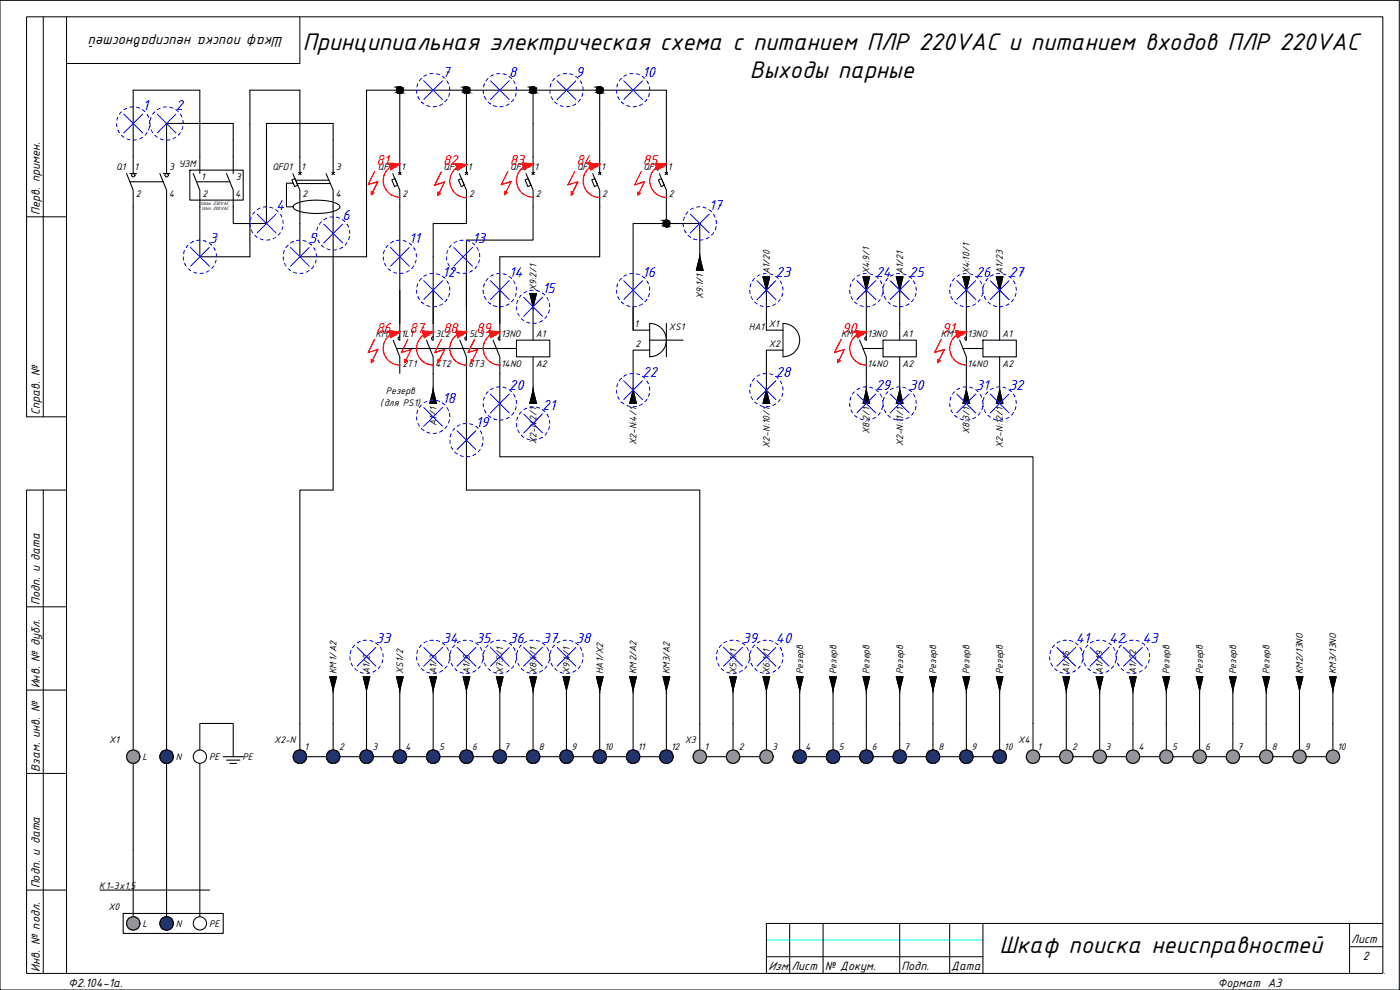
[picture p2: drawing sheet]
<svg xmlns="http://www.w3.org/2000/svg" width="420mm" height="297mm" viewBox="0 0 420 297" stroke-linecap="round" stroke-linejoin="round" font-family="sans-serif">
<defs><g id="words">
<g font-size="7.8">
<text x="90.9" y="15.1">Принципиальная электрическая схема с питанием ПЛР 220VAC и питанием входов ПЛР 220VAC</text>
<text x="225.1" y="23.4">Выходы парные</text>
<text x="300" y="286.1">Шкаф поиска неисправностей</text>
</g>
<text font-size="4.7" x="85" y="11" transform="rotate(-180 85 11)">Шкаф поиска неисправностей</text>
<g font-size="4.7" fill="#00f">
<text x="132.8" y="23">7</text>
<text x="152.8" y="23">8</text>
<text x="172.8" y="23">9</text>
<text x="192.8" y="23">10</text>
<text x="42.8" y="33">1</text>
<text x="52.8" y="33">2</text>
<text x="82.8" y="63">4</text>
<text x="212.8" y="63">17</text>
<text x="102.8" y="66">6</text>
<text x="62.8" y="73">3</text>
<text x="92.8" y="73">5</text>
<text x="122.8" y="73">11</text>
<text x="141.8" y="73">13</text>
<text x="132.8" y="83">12</text>
<text x="152.8" y="83">14</text>
<text x="192.8" y="83">16</text>
<text x="232.8" y="83">23</text>
<text x="262.8" y="83">24</text>
<text x="272.8" y="83">25</text>
<text x="292.8" y="83">26</text>
<text x="302.8" y="83">27</text>
<text x="162.8" y="88">15</text>
<text x="192.8" y="113">22</text>
<text x="232.8" y="113">28</text>
<text x="152.8" y="117">20</text>
<text x="262.8" y="117">29</text>
<text x="272.8" y="117">30</text>
<text x="292.8" y="117">31</text>
<text x="302.8" y="117">32</text>
<text x="132.8" y="121">18</text>
<text x="162.8" y="123">21</text>
<text x="142.8" y="128">19</text>
<text x="112.8" y="193">33</text>
<text x="132.8" y="193">34</text>
<text x="142.8" y="193">35</text>
<text x="152.8" y="193">36</text>
<text x="162.8" y="193">37</text>
<text x="172.8" y="193">38</text>
<text x="222.8" y="193">39</text>
<text x="232.8" y="193">40</text>
<text x="322.8" y="193">41</text>
<text x="332.8" y="193">42</text>
<text x="342.8" y="193">43</text>
</g>
<g font-size="4.7" fill="#f00">
<text x="113" y="49.4">81</text>
<text x="133" y="49.6">82</text>
<text x="153" y="49.4">83</text>
<text x="173" y="49.5">84</text>
<text x="193" y="49.5">85</text>
<text x="113" y="99.8">86</text>
<text x="122.9" y="99.8">87</text>
<text x="133" y="99.8">88</text>
<text x="142.9" y="99.8">89</text>
<text x="252.8" y="99.8">90</text>
<text x="282.8" y="99.8">91</text>
</g>
<g font-size="3.9">
<text x="12" y="64.6" transform="rotate(-90 12 64.6)">Перв. примен.</text>
<text x="12" y="124.6" transform="rotate(-90 12 124.6)">Справ. №</text>
<text x="12" y="181.5" transform="rotate(-90 12 181.5)">Подп. и дата</text>
<text x="12" y="206.6" transform="rotate(-90 12 206.6)">Инв. № дубл.</text>
<text x="12" y="231.6" transform="rotate(-90 12 231.6)">Взам. инв. №</text>
<text x="12" y="266.6" transform="rotate(-90 12 266.6)">Подп. и дата</text>
<text x="405.5" y="283.1">Лист</text>
<text x="12" y="291.6" transform="rotate(-90 12 291.6)">Инв. № подл.</text>
<text x="230.5" y="291">Изм.</text>
<text x="237.5" y="291">Лист</text>
<text x="247.5" y="291">№ Докум.</text>
<text x="270.5" y="291">Подп.</text>
<text x="285.5" y="291">Дата</text>
<text x="409" y="288">2</text>
<text x="20.5" y="296.1">Ф2.104-1а.</text>
<text x="365.5" y="296.1">Формат А3</text>
</g>
<g font-size="3.1">
<text x="34.9" y="51">Q1</text>
<text x="40.4" y="51">1</text>
<text x="50.8" y="51">3</text>
<text x="53.6" y="50.1">УЗМ</text>
<text x="81.8" y="51">QFD1</text>
<text x="90.4" y="51">1</text>
<text x="100.8" y="51">3</text>
<text x="113.4" y="51">QF1</text>
<text x="120.4" y="51">1</text>
<text x="133.1" y="51">QF2</text>
<text x="140.4" y="51">1</text>
<text x="153.1" y="51">QF3</text>
<text x="160.4" y="51">1</text>
<text x="173.2" y="51">QF4</text>
<text x="180.4" y="51">1</text>
<text x="193.1" y="51">QF5</text>
<text x="200.4" y="51">1</text>
<text x="40.7" y="59.1">2</text>
<text x="50.6" y="59.1">4</text>
<text x="60.4" y="54">1</text>
<text x="60.7" y="59.1">2</text>
<text x="70.6" y="59.1">4</text>
<text x="70.8" y="54">3</text>
<text x="90.7" y="59.1">2</text>
<text x="100.6" y="59.1">4</text>
<text x="120.8" y="59.1">2</text>
<text x="140.8" y="59.1">2</text>
<text x="160.8" y="59.1">2</text>
<text x="180.8" y="59.1">2</text>
<text x="200.8" y="59.1">2</text>
<text x="231" y="82.3" transform="rotate(-90 231 82.3)">A1/20</text>
<text x="261" y="82.3" transform="rotate(-90 261 82.3)">X4:9/1</text>
<text x="271" y="82.3" transform="rotate(-90 271 82.3)">A1/21</text>
<text x="291" y="82.3" transform="rotate(-90 291 82.3)">X4:10/1</text>
<text x="301" y="82.3" transform="rotate(-90 301 82.3)">A1/23</text>
<text x="161" y="87.3" transform="rotate(-90 161 87.3)">X9:2/1</text>
<text x="211" y="89.8" transform="rotate(-90 211 89.8)">X9:1/1</text>
<text x="112.7" y="101.1">КМ1</text>
<text x="120.4" y="101.1">1L1</text>
<text x="130.7" y="101.1">3L2</text>
<text x="140.8" y="101.1">5L3</text>
<text x="150.4" y="101.1">13NO</text>
<text x="160.8" y="101.1">А1</text>
<text x="190.4" y="98">1</text>
<text x="200.8" y="99.1">XS1</text>
<text x="224.8" y="99.1">HA1</text>
<text x="230.8" y="98">X1</text>
<text x="252.4" y="101.1">КМ2</text>
<text x="260.4" y="101.1">13NO</text>
<text x="270.8" y="101.1">А1</text>
<text x="282.4" y="101.1">КМ3</text>
<text x="290.4" y="101.1">13NO</text>
<text x="300.8" y="101.1">А1</text>
<text x="190.7" y="104.1">2</text>
<text x="230.8" y="104.1">X2</text>
<text x="120.8" y="110.1">2T1</text>
<text x="130.6" y="110.1">4T2</text>
<text x="140.7" y="110.1">6T3</text>
<text x="150.4" y="110.1">14NO</text>
<text x="160.8" y="110.1">А2</text>
<text x="260.4" y="110.1">14NO</text>
<text x="270.8" y="110.1">А2</text>
<text x="290.4" y="110.1">14NO</text>
<text x="300.8" y="110.1">А2</text>
<text x="115.8" y="118.3">Резерв</text>
<text x="114.1" y="121.8">(для PS1)</text>
<text x="131" y="127.7" transform="rotate(-90 131 127.7)">А1/1</text>
<text x="261" y="130.2" transform="rotate(-90 261 130.2)">X8:2/1</text>
<text x="291" y="130.2" transform="rotate(-90 291 130.2)">X8:3/1</text>
<text x="161" y="133.3" transform="rotate(-90 161 133.3)">X2-N:2/1</text>
<text x="191" y="133.5" transform="rotate(-90 191 133.5)">X2-N:4/1</text>
<text x="231" y="134.4" transform="rotate(-90 231 134.4)">X2-N:10/1</text>
<text x="271" y="133.9" transform="rotate(-90 271 133.9)">X2-N:11/1</text>
<text x="301" y="134.4" transform="rotate(-90 301 134.4)">X2-N:12/1</text>
<text x="101" y="202.3" transform="rotate(-90 101 202.3)">КМ1/А2</text>
<text x="111" y="202.3" transform="rotate(-90 111 202.3)">А1/2</text>
<text x="121" y="202.3" transform="rotate(-90 121 202.3)">XS1/2</text>
<text x="131" y="202.3" transform="rotate(-90 131 202.3)">А1/3</text>
<text x="141" y="202.3" transform="rotate(-90 141 202.3)">А1/8</text>
<text x="151" y="202.3" transform="rotate(-90 151 202.3)">X7:5/1</text>
<text x="161" y="202.3" transform="rotate(-90 161 202.3)">X8:4/1</text>
<text x="171" y="202.3" transform="rotate(-90 171 202.3)">X9:4/1</text>
<text x="181" y="202.3" transform="rotate(-90 181 202.3)">HA1/X2</text>
<text x="191" y="202.3" transform="rotate(-90 191 202.3)">КМ2/A2</text>
<text x="201" y="202.3" transform="rotate(-90 201 202.3)">KM3/A2</text>
<text x="221" y="202.3" transform="rotate(-90 221 202.3)">X5:1/1</text>
<text x="231" y="202.3" transform="rotate(-90 231 202.3)">X6:1/1</text>
<text x="241" y="202.3" transform="rotate(-90 241 202.3)">Резерв</text>
<text x="251" y="202.3" transform="rotate(-90 251 202.3)">Резерв</text>
<text x="261" y="202.3" transform="rotate(-90 261 202.3)">Резерв</text>
<text x="271" y="202.3" transform="rotate(-90 271 202.3)">Резерв</text>
<text x="281" y="202.3" transform="rotate(-90 281 202.3)">Резерв</text>
<text x="291" y="202.3" transform="rotate(-90 291 202.3)">Резерв</text>
<text x="301" y="202.3" transform="rotate(-90 301 202.3)">Резерв</text>
<text x="321" y="202.3" transform="rotate(-90 321 202.3)">А1/16</text>
<text x="331" y="202.3" transform="rotate(-90 331 202.3)">А1/19</text>
<text x="341" y="202.3" transform="rotate(-90 341 202.3)">А1/22</text>
<text x="351" y="202.3" transform="rotate(-90 351 202.3)">Резерв</text>
<text x="361" y="202.3" transform="rotate(-90 361 202.3)">Резерв</text>
<text x="371" y="202.3" transform="rotate(-90 371 202.3)">Резерв</text>
<text x="381" y="202.3" transform="rotate(-90 381 202.3)">Резерв</text>
<text x="391" y="202.3" transform="rotate(-90 391 202.3)">KM2/13NO</text>
<text x="401" y="202.3" transform="rotate(-90 401 202.3)">KM3/13NO</text>
<text x="32.8" y="223.1">X1</text>
<text x="82.3" y="223.1">X2-N</text>
<text x="91.4" y="225.1">1</text>
<text x="101.7" y="225.1">2</text>
<text x="111.8" y="225.1">3</text>
<text x="121.6" y="225.1">4</text>
<text x="131.8" y="225.1">5</text>
<text x="141.7" y="225.1">6</text>
<text x="151.3" y="225">7</text>
<text x="161.7" y="225.1">8</text>
<text x="171.6" y="225.1">9</text>
<text x="181.4" y="225.1">10</text>
<text x="191.4" y="225.1">11</text>
<text x="201.4" y="225.1">12</text>
<text x="205.5" y="223.1">X3</text>
<text x="211.4" y="225.1">1</text>
<text x="221.8" y="225.1">2</text>
<text x="231.8" y="225.1">3</text>
<text x="241.7" y="225.1">4</text>
<text x="251.8" y="225.1">5</text>
<text x="261.7" y="225.1">6</text>
<text x="271.4" y="225">7</text>
<text x="281.7" y="225.1">8</text>
<text x="291.6" y="225.1">9</text>
<text x="301.4" y="225.1">10</text>
<text x="305.6" y="223.1">X4</text>
<text x="311.4" y="225.1">1</text>
<text x="321.8" y="225.1">2</text>
<text x="331.8" y="225.1">3</text>
<text x="341.7" y="225.1">4</text>
<text x="351.8" y="225.1">5</text>
<text x="361.7" y="225.1">6</text>
<text x="371.4" y="225">7</text>
<text x="381.7" y="225.1">8</text>
<text x="391.6" y="225.1">9</text>
<text x="401.4" y="225.1">10</text>
<text x="42.8" y="228.1">L</text>
<text x="52.7" y="228.1">N</text>
<text x="62.8" y="228.1">PE</text>
<text x="72.7" y="228.1">PE</text>
<text x="29.7" y="266.7">К1-3х1,5</text>
<text x="32.5" y="273">X0</text>
<text x="42.8" y="278.1">L</text>
<text x="52.7" y="278.1">N</text>
<text x="62.8" y="278.1">PE</text>
</g>
<g font-size="1.6">
<text x="60.1" y="61.6">Umax 230VAC</text>
<text x="60.5" y="63">Umin 200VAC</text>
</g>
</g></defs>
<g fill="#000" stroke="#000" stroke-width=".3">
<path d="M119.8 28h.2zM119.8 26.1h.2zM120 26.1h.2zM120 28h.3zM139.8 28h.2zM139.8 26.1h.2zM140 26.1h.2zM140 28h.3zM159.8 28h.2zM159.8 26.1h.2zM160 26.1h.2zM160 28h.3z"/>
<path d="M179.8 28h.2zM179.8 26.1h.2zM180 26.1h.2zM180 28h.3zM199.8 68.1h.2zM200 68h.3z"/>
<path d="M119.8 26.1h.2zM119.7 26.1h.3z"/>
<path d="M119.7 26.1l.3 .1zM119.5 26.2h.5z"/>
<path d="M119.5 26.2l.5 .1zM119.3 26.3h.7z"/>
<path d="M119.3 26.3l.7 .1zM119.3 26.3l.7 .1h-.8z"/>
<path d="M119.2 26.4l.8 .2zM119.2 26.4l.8 .2h-.9z"/>
<path d="M119.1 26.6l.9 .1zM119.1 26.6l.9 .1h-.9z"/>
<path d="M119.1 26.7l.9 .2v-.2zM119.1 26.7l.9 .2h-1z"/>
<path d="M119 26.9l1 .2v-.2zM119 26.9l1 .2h-1z"/>
<path d="M119 27.1l1 .1v-.1zM119 27.1l1 .1h-1z"/>
<path d="M119 27.2l1 .2v-.2zM119 27.2l1 .2h-.9z"/>
<path d="M119.1 27.4l.9 .2zM119.1 27.4l.9 .2z"/>
<path d="M119.1 27.6l.9 .1zM119.1 27.6l.9 .1z"/>
<path d="M119.2 27.7l.8 .1zM119.2 27.7l.8 .1z"/>
<path d="M119.3 27.8l.7 .1zM119.3 27.8l.7 .1z"/>
<path d="M119.5 27.9l.5 .1zM119.5 27.9l.5 .1z"/>
<path d="M119.7 28h.3zM119.7 28h.3z"/>
<path d="M120 26.1h.3zM120 26.1h.3z"/>
<path d="M120 28h.2zM120 28h.2z"/>
<path d="M120 26.1l.5 .1zM120 26.1l.5 .1z"/>
<path d="M120 26.2l.7 .1zM120 26.2l.7 .1z"/>
<path d="M120 27.9h.5zM120 27.9l.3 .1z"/>
<path d="M120 26.3l.8 .1zM120 26.3l.8 .1z"/>
<path d="M120 27.8h.7zM120 27.8l.5 .1z"/>
<path d="M120 26.4l.9 .2zM120 26.4l.9 .2z"/>
<path d="M120 27.7h.8zM120 27.7l.7 .1z"/>
<path d="M120 26.6l.9 .1zM120 26.6l.9 .1z"/>
<path d="M120 27.6h.9zM120 27.6l.8 .1z"/>
<path d="M120 26.7l1 .2-.1-.2zM120 26.7l1 .2h-1z"/>
<path d="M120 27.4h.9zM120 27.4l.9 .2z"/>
<path d="M120 26.9l1 .2v-.2zM120 26.9l1 .2h-1z"/>
<path d="M120 27.2l.9 .2 .1-.2zM120 27.2l.9 .2h-.9z"/>
<path d="M120 27.1l1 .1v-.1zM120 27.1l1 .1h-1z"/>
<path d="M139.8 26.1h.2zM139.7 26.1h.3z"/>
<path d="M139.7 26.1l.3 .1zM139.5 26.2h.5z"/>
<path d="M139.5 26.2l.5 .1zM139.3 26.3h.7z"/>
<path d="M139.3 26.3l.7 .1zM139.3 26.3l.7 .1h-.8z"/>
<path d="M139.2 26.4l.8 .2zM139.2 26.4l.8 .2h-.9z"/>
<path d="M139.1 26.6l.9 .1zM139.1 26.6l.9 .1h-.9z"/>
<path d="M139.1 26.7l.9 .2v-.2zM139.1 26.7l.9 .2h-1z"/>
<path d="M139 26.9l1 .2v-.2zM139 26.9l1 .2h-1z"/>
<path d="M139 27.1l1 .1v-.1zM139 27.1l1 .1h-1z"/>
<path d="M139 27.2l1 .2v-.2zM139 27.2l1 .2h-.9z"/>
<path d="M139.1 27.4l.9 .2zM139.1 27.4l.9 .2z"/>
<path d="M139.1 27.6l.9 .1zM139.1 27.6l.9 .1z"/>
<path d="M139.2 27.7l.8 .1zM139.2 27.7l.8 .1z"/>
<path d="M139.3 27.8l.7 .1zM139.3 27.8l.7 .1z"/>
<path d="M139.5 27.9l.5 .1zM139.5 27.9l.5 .1z"/>
<path d="M139.7 28h.3zM139.7 28h.3z"/>
<path d="M140 26.1h.3zM140 26.1h.3z"/>
<path d="M140 28h.2zM140 28h.2z"/>
<path d="M140 26.1l.5 .1zM140 26.1l.5 .1z"/>
<path d="M140 26.2l.7 .1zM140 26.2l.7 .1z"/>
<path d="M140 27.9h.5zM140 27.9l.3 .1z"/>
<path d="M140 26.3l.8 .1zM140 26.3l.8 .1z"/>
<path d="M140 27.8h.7zM140 27.8l.5 .1z"/>
<path d="M140 26.4l.9 .2zM140 26.4l.9 .2z"/>
<path d="M140 27.7h.8zM140 27.7l.7 .1z"/>
<path d="M140 26.6l.9 .1zM140 26.6l.9 .1z"/>
<path d="M140 27.6h.9zM140 27.6l.8 .1z"/>
<path d="M140 26.7l1 .2-.1-.2zM140 26.7l1 .2h-1z"/>
<path d="M140 27.4h.9zM140 27.4l.9 .2z"/>
<path d="M140 26.9l1 .2v-.2zM140 26.9l1 .2h-1z"/>
<path d="M140 27.2l.9 .2 .1-.2zM140 27.2l.9 .2h-.9z"/>
<path d="M140 27.1l1 .1v-.1zM140 27.1l1 .1h-1z"/>
<path d="M159.8 26.1h.2zM159.7 26.1h.3z"/>
<path d="M159.7 26.1l.3 .1zM159.5 26.2h.5z"/>
<path d="M159.5 26.2l.5 .1zM159.3 26.3h.7z"/>
<path d="M159.3 26.3l.7 .1zM159.3 26.3l.7 .1h-.8z"/>
<path d="M159.2 26.4l.8 .2zM159.2 26.4l.8 .2h-.9z"/>
<path d="M159.1 26.6l.9 .1zM159.1 26.6l.9 .1h-.9z"/>
<path d="M159.1 26.7l.9 .2v-.2zM159.1 26.7l.9 .2h-1z"/>
<path d="M159 26.9l1 .2v-.2zM159 26.9l1 .2h-1z"/>
<path d="M159 27.1l1 .1v-.1zM159 27.1l1 .1h-1z"/>
<path d="M159 27.2l1 .2v-.2zM159 27.2l1 .2h-.9z"/>
<path d="M159.1 27.4l.9 .2zM159.1 27.4l.9 .2z"/>
<path d="M159.1 27.6l.9 .1zM159.1 27.6l.9 .1z"/>
<path d="M159.2 27.7l.8 .1zM159.2 27.7l.8 .1z"/>
<path d="M159.3 27.8l.7 .1zM159.3 27.8l.7 .1z"/>
<path d="M159.5 27.9l.5 .1zM159.5 27.9l.5 .1z"/>
<path d="M159.7 28h.3zM159.7 28h.3z"/>
<path d="M160 26.1h.3zM160 26.1h.3z"/>
<path d="M160 28h.2zM160 28h.2z"/>
<path d="M160 26.1l.5 .1zM160 26.1l.5 .1z"/>
<path d="M160 26.2l.7 .1zM160 26.2l.7 .1z"/>
<path d="M160 27.9h.5zM160 27.9l.3 .1z"/>
<path d="M160 26.3l.8 .1zM160 26.3l.8 .1z"/>
<path d="M160 27.8h.7zM160 27.8l.5 .1z"/>
<path d="M160 26.4l.9 .2zM160 26.4l.9 .2z"/>
<path d="M160 27.7h.8zM160 27.7l.7 .1z"/>
<path d="M160 26.6l.9 .1zM160 26.6l.9 .1z"/>
<path d="M160 27.6h.9zM160 27.6l.8 .1z"/>
<path d="M160 26.7l1 .2-.1-.2zM160 26.7l1 .2h-1z"/>
<path d="M160 27.4h.9zM160 27.4l.9 .2z"/>
<path d="M160 26.9l1 .2v-.2zM160 26.9l1 .2h-1z"/>
<path d="M160 27.2l.9 .2 .1-.2zM160 27.2l.9 .2h-.9z"/>
<path d="M160 27.1l1 .1v-.1zM160 27.1l1 .1h-1z"/>
<path d="M179.8 26.1h.2zM179.7 26.1h.3z"/>
<path d="M179.7 26.1l.3 .1zM179.5 26.2h.5z"/>
<path d="M179.5 26.2l.5 .1zM179.4 26.3h.6z"/>
<path d="M179.4 26.3l.6 .1zM179.4 26.3l.6 .1h-.8z"/>
<path d="M179.2 26.4l.8 .2zM179.2 26.4l.8 .2h-.9z"/>
<path d="M179.1 26.6l.9 .1zM179.1 26.6l.9 .1h-.9z"/>
<path d="M179.1 26.7l.9 .2v-.2zM179.1 26.7l.9 .2h-1z"/>
<path d="M179 26.9l1 .2v-.2zM179 26.9l1 .2h-1z"/>
<path d="M179 27.1l1 .1v-.1zM179 27.1l1 .1h-1z"/>
<path d="M179 27.2l1 .2v-.2zM179 27.2l1 .2h-.9z"/>
<path d="M179.1 27.4l.9 .2zM179.1 27.4l.9 .2z"/>
<path d="M179.1 27.6l.9 .1zM179.1 27.6l.9 .1z"/>
<path d="M179.2 27.7l.8 .1zM179.2 27.7l.8 .1z"/>
<path d="M179.4 27.8l.6 .1zM179.4 27.8l.6 .1z"/>
<path d="M179.5 27.9l.5 .1zM179.5 27.9l.5 .1z"/>
<path d="M179.7 28h.3zM179.7 28h.3z"/>
<path d="M180 26.1h.3zM180 26.1h.3z"/>
<path d="M180 28h.2zM180 28h.2z"/>
<path d="M180 26.1l.5 .1zM180 26.1l.5 .1z"/>
<path d="M180 26.2l.6 .1zM180 26.2l.6 .1z"/>
<path d="M180 27.9h.5zM180 27.9l.3 .1z"/>
<path d="M180 26.3l.8 .1zM180 26.3l.8 .1z"/>
<path d="M180 27.8h.6zM180 27.8l.5 .1z"/>
<path d="M180 26.4l.9 .2zM180 26.4l.9 .2z"/>
<path d="M180 27.7h.8zM180 27.7l.6 .1z"/>
<path d="M180 26.6l.9 .1zM180 26.6l.9 .1z"/>
<path d="M180 27.6h.9zM180 27.6l.8 .1z"/>
<path d="M180 26.7l1 .2-.1-.2zM180 26.7l1 .2h-1z"/>
<path d="M180 27.4h.9zM180 27.4l.9 .2z"/>
<path d="M180 26.9l1 .2v-.2zM180 26.9l1 .2h-1z"/>
<path d="M180 27.2l.9 .2 .1-.2zM180 27.2l.9 .2h-.9z"/>
<path d="M180 27.1l1 .1v-.1zM180 27.1l1 .1h-1z"/>
<path d="M199.8 66.1h.2zM199.7 66.1h.3z"/>
<path d="M199.7 66.1l.3 .1zM199.5 66.2h.5z"/>
<path d="M199.5 66.2l.5 .1zM199.4 66.3h.6z"/>
<path d="M199.4 66.3l.6 .1zM199.4 66.3l.6 .1h-.8z"/>
<path d="M199.2 66.4l.8 .2zM199.2 66.4l.8 .2h-.9z"/>
<path d="M199.1 66.6l.9 .1zM199.1 66.6l.9 .1h-.9z"/>
<path d="M199.1 66.7l.9 .2v-.2zM199.1 66.7l.9 .2h-1z"/>
<path d="M199 66.9l1 .2v-.2zM199 66.9l1 .2h-1z"/>
<path d="M199 67.1l1 .1v-.1zM199 67.1l1 .1h-1z"/>
<path d="M199 67.2l1 .2zM199 67.2l1 .2z"/>
<path d="M199.1 67.4l.9 .2v-.2zM199.1 67.4l.9 .2h-.9z"/>
<path d="M199.1 67.6l.9 .1zM199.1 67.6l.9 .1z"/>
<path d="M199.2 67.7l.8 .1zM199.2 67.7l.8 .1z"/>
<path d="M199.4 67.8l.6 .1zM199.4 67.8l.6 .1z"/>
<path d="M199.5 67.9l.5 .1zM199.5 67.9l.5 .1z"/>
<path d="M199.7 68l.3 .1zM199.7 68l.3 .1z"/>
<path d="M200 66l.2 .1zM199.8 66.1l.2-.1z"/>
<path d="M200 66.1h.3zM200 66.1h.3z"/>
<path d="M200 68.1h.2zM200 68l.2 .1z"/>
<path d="M200 66.1l.5 .1zM200 66.1l.5 .1z"/>
<path d="M200 66.2l.6 .1zM200 66.2l.6 .1z"/>
<path d="M200 67.9h.5zM200 67.9l.3 .1z"/>
<path d="M200 66.3l.8 .1zM200 66.3l.8 .1z"/>
<path d="M200 67.8h.6zM200 67.8l.5 .1z"/>
<path d="M200 66.4l.9 .2zM200 66.4l.9 .2z"/>
<path d="M200 67.7h.8zM200 67.7l.6 .1z"/>
<path d="M200 66.6l.9 .1zM200 66.6l.9 .1z"/>
<path d="M200 67.6h.9zM200 67.6l.8 .1z"/>
<path d="M200 66.7l1 .2-.1-.2zM200 66.7l1 .2h-1z"/>
<path d="M200 67.4l.9 .2v-.2zM200 67.4l.9 .2h-.9z"/>
<path d="M200 66.9l1 .2v-.2zM200 66.9l1 .2h-1z"/>
<path d="M200 67.2h1zM200 67.2l.9 .2z"/>
<path d="M200 67.1l1 .1v-.1zM200 67.1l1 .1h-1z"/>
<path d="M159 88.1h1v3.9zM160 88.1v3.9l1-3.9z"/>
<path d="M210 77v4.1h1zM210 77v4.1h-1z"/>
<path d="M229 83h1v4.1zM230 83v4.1l1-4.1z"/>
<path d="M259 83h1v4.1zM260 83v4.1l1-4.1z"/>
<path d="M269 83h1v4.1zM270 83v4.1l1-4.1z"/>
<path d="M289 83h1v4.1zM290 83v4.1l1-4.1z"/>
<path d="M299 83h1v4.1zM300 83v4.1l1-4.1z"/>
<path d="M130 117.1v3.9h1zM130 117.1v3.9h-1z"/>
<path d="M160 117.1v3.9h1zM160 117.1v3.9h-1z"/>
<path d="M190 117.1v3.9h1zM190 117.1v3.9h-1z"/>
<path d="M230 117.1v3.9h1zM230 117.1v3.9h-1z"/>
<path d="M260 117.1v3.9h1zM260 117.1v3.9h-1z"/>
<path d="M270 117.1v3.9h1zM270 117.1v3.9h-1z"/>
<path d="M290 117.1v3.9h1zM290 117.1v3.9h-1z"/>
<path d="M300 117.1v3.9h1zM300 117.1v3.9h-1z"/>
<path d="M99 203.1h1v3.9zM100 203.1v3.9l1-3.9z"/>
<path d="M109 203.1h1v3.9zM110 203.1v3.9l1-3.9z"/>
<path d="M119 203.1h1v3.9zM120 203.1v3.9l1-3.9z"/>
<path d="M129 203.1h1v3.9zM130 203.1v3.9l1-3.9z"/>
<path d="M139 203.1h1v3.9zM140 203.1v3.9l1-3.9z"/>
<path d="M149 203.1h1v3.9zM150 203.1v3.9l1-3.9z"/>
<path d="M159 203.1h1v3.9zM160 203.1v3.9l1-3.9z"/>
<path d="M169 203.1h1v3.9zM170 203.1v3.9l1-3.9z"/>
<path d="M179 203.1h1v3.9zM180 203.1v3.9l1-3.9z"/>
<path d="M189 203.1h1v3.9zM190 203.1v3.9l1-3.9z"/>
<path d="M199 203.1h1v3.9zM200 203.1v3.9l1-3.9z"/>
<path d="M219 203.1h1v3.9zM220 203.1v3.9l1-3.9z"/>
<path d="M229 203.1h1v3.9zM230 203.1v3.9l1-3.9z"/>
<path d="M239 203.1h1v3.9zM240 203.1v3.9l1-3.9z"/>
<path d="M249 203.1h1v3.9zM250 203.1v3.9l1-3.9z"/>
<path d="M259 203.1h1v3.9zM260 203.1v3.9l1-3.9z"/>
<path d="M269 203.1h1v3.9zM270 203.1v3.9l1-3.9z"/>
<path d="M279 203.1h1v3.9zM280 203.1v3.9l1-3.9z"/>
<path d="M289 203.1h1v3.9zM290 203.1v3.9l1-3.9z"/>
<path d="M299 203.1h1v3.9zM300 203.1v3.9l1-3.9z"/>
<path d="M319 203.1h1v3.9zM320 203.1v3.9l1-3.9z"/>
<path d="M329 203.1h1v3.9zM330 203.1v3.9l1-3.9z"/>
<path d="M339 203.1h1v3.9zM340 203.1v3.9l1-3.9z"/>
<path d="M349 203.1h1v3.9zM350 203.1v3.9l1-3.9z"/>
<path d="M359 203.1h1v3.9zM360 203.1v3.9l1-3.9z"/>
<path d="M369 203.1h1v3.9zM370 203.1v3.9l1-3.9z"/>
<path d="M379 203.1h1v3.9zM380 203.1v3.9l1-3.9z"/>
<path d="M389 203.1h1v3.9zM390 203.1v3.9l1-3.9z"/>
<path d="M399 203.1h1v3.9zM400 203.1v3.9l1-3.9z"/>
</g>
<!-- layer: 0 -->
<g fill="none" stroke="#000" stroke-width=".3">
<path d="M13 5v120.1M20 5h395v287.1h-395zM20 5h-12v60.1h12M90 5v14h-70M8 65.1v60h12M13 147v145.1M20 147h-12v35.1M20 182.1h-12v24.9M20 207h-12v25.1M20 232.1h-12v35M20 267.1h-12v25h12M237 277.1v15"/>
<path d="M247 277.1v15M270 277.1v15M285 277.1v15M295 277.1v15h-65v-15h185M405 277.1v15M415 277.1h.1M230 287.1h65M405 284.1h10M415 292.1h.1"/>
</g>
<!-- layer: 4 -->
<path d="M230 282h65M415 292.1h.1" fill="none" stroke="#0ff" stroke-width=".3"/>
<g fill="none" stroke="#000" stroke-width=".32">
<path d="M120 27.1v25l.3-.4-.7 .7M140 27.1v25l.3-.4-.7 .7M160 27.1v25l.3-.4-.7 .7M180 27.1v25l.3-.4-.7 .7M38 52.1l2 4.9v168.1M39 52.1h2M39 54.5h10M40 52.1v-25h20v25M48 52.1l2 4.9v168.1M49 52.1h2M50 52.1v-15.1h20v15.1M57 51h16v9h-16z"/>
<path d="M58 52.1l2 4.9v20h15v-49.9h15v25l.3-.4-.7 .7M59 54.5h10M68 52.1l2 4.9v10.1h10v-30.1h20v15.1l.3-.4-.7 .7M87.6 54l.9-.4 .9 2-1 .4zM87.9 52.1l2.1 4.9v20h20v-49.9h90v25l.3-.4-.7 .7M88 55h-2v7.1h2M88.7 54.1h10M89.1 55.1h10M89.6 51.7l.7 .7M97.9 52.1l2.1 4.9v90h-10v78.1M99.6 51.7l.7 .7M117.6 54l.9-.4 .8 2-.9 .4z"/>
<path d="M117.9 52.1l2.1 4.9v40M119.6 51.7l.7 .7M137.6 54l.9-.4 .8 2-.9 .4zM137.9 52.1l2.1 4.9v10.1h-10v35a.51 .51 0 0 1-.5-.6 .51 .51 0 0 1 .5-.5M139.6 51.7l.7 .7M157.6 54l.9-.4 .8 2-.9 .4zM157.9 52.1l2.1 4.9v15h-20v30.1a.51 .51 0 0 1-.5-.6 .51 .51 0 0 1 .5-.5M159.6 51.7l.7 .7M177.6 54l.9-.4 .9 2-1 .4zM177.9 52.1l2.1 4.9v20h-30v25.1a.51 .51 0 0 1-.5-.6 .51 .51 0 0 1 .5-.5M179.6 51.7l.7 .7M197.6 54l.9-.4 .9 2-1 .4z"/>
<path d="M197.9 52.1l2.1 4.9v10.1M199.6 51.7l.7 .7M88.3 61.5a15.6 15.6 0 0 1 10.2-1.2l2.7 .8a.96 .96 0 0 1 .8 1 .96 .96 0 0 1-.8 .9 18.1 18.1 0 0 1-12.6-.1 .82 .82 0 0 1-.3-1.4zM210 77l1 4.1h-2zM210 77v-9.9h-20v32M120 87.1v15a.51 .51 0 0 1-.5-.6 .51 .51 0 0 1 .5-.5M159 88.1h2l-1 3.9zM160 92v10.1M190 92v7.1h5M195 97a5 5 0 0 1 5 5 5 5 0 0 1-5 5zM200 97v10.1M229 83h2l-1 4.1z"/>
<path d="M230 87.1v12h5M235 97a5 5 0 0 1 5 5 5 5 0 0 1-5 5zM259 83h2l-1 4.1zM260 87.1v15M269 83h2l-1 4.1zM270 87.1v15M289 83h2l-1 4.1zM290 87.1v15M299 83h2l-1 4.1zM300 87.1v15M118 102.1l2 5v4.9M119 104.6h36"/>
<path d="M128 102.1l2 5v10M130 117.1l1 3.9h-2zM138 102.1l2 5v39.9h70v78.1M148 102.1l2 5v30h160v88M155 102.1h10v5h-10zM160 107.1v10l-1 3.9h2l-1-3.9M190 117.1l1 3.9h-2zM195 105.1h-5v12M195 102.1h10M230 117.1l1 3.9h-2zM235 105.1h-5v12M258 102.1l2 5v10"/>
<path d="M259 104.6h6M260 117.1l1 3.9h-2zM260 101a.51 .51 0 0 0-.5 .5 .51 .51 0 0 0 .5 .6M265 102.1h10v5h-10zM270 107.1v10l-1 3.9h2l-1-3.9M288 102.1l2 5v10M289 104.6h6M290 117.1l1 3.9h-2zM290 101a.51 .51 0 0 0-.5 .5 .51 .51 0 0 0 .5 .6M295 102.1h10v5h-10zM300 107.1v10l-1 3.9h2l-1-3.9M99 203.1h2l-1 3.9z"/>
<path d="M100 207v18.1M109 203.1h2l-1 3.9zM110 207v18.1M119 203.1h2l-1 3.9zM120 207v18.1M129 203.1h2l-1 3.9zM130 207v18.1M139 203.1h2l-1 3.9zM140 207v18.1M149 203.1h2l-1 3.9zM150 207v18.1M159 203.1h2l-1 3.9z"/>
<path d="M160 207v18.1M169 203.1h2l-1 3.9zM170 207v18.1M179 203.1h2l-1 3.9zM180 207v18.1M189 203.1h2l-1 3.9zM190 207v18.1M199 203.1h2l-1 3.9zM200 207v18.1M219 203.1h2l-1 3.9zM220 207v18.1M229 203.1h2l-1 3.9z"/>
<path d="M230 207v18.1M239 203.1h2l-1 3.9zM240 207v18.1M249 203.1h2l-1 3.9zM250 207v18.1M259 203.1h2l-1 3.9zM260 207v18.1M269 203.1h2l-1 3.9zM270 207v18.1M279 203.1h2l-1 3.9zM280 207v18.1M289 203.1h2l-1 3.9z"/>
<path d="M290 207v18.1M299 203.1h2l-1 3.9zM300 207v18.1M319 203.1h2l-1 3.9zM320 207v18.1M329 203.1h2l-1 3.9zM330 207v18.1M339 203.1h2l-1 3.9zM340 207v18.1M349 203.1h2l-1 3.9zM350 207v18.1M359 203.1h2l-1 3.9z"/>
<path d="M360 207v18.1M369 203.1h2l-1 3.9zM370 207v18.1M379 203.1h2l-1 3.9zM380 207v18.1M389 203.1h2l-1 3.9zM390 207v18.1M399 203.1h2l-1 3.9zM400 207v18.1M40 229.1v46M50 229.1v46M60 225.1v-8h10v9.9"/>
<path d="M60 229.1v46M67 227h6M68 228.1h4M69 229.1h2M92 227h6M102 227h6M112 227h6M122 227h6M132 227h6M142 227h6M152 227h6M162 227h6"/>
<path d="M172 227h6M182 227h6M192 227h6M212 227h6M222 227h6M242 227h6M252 227h6M262 227h6M272 227h6M282 227h6M292 227h6M312 227h6"/>
<path d="M322 227h6M332 227h6M342 227h6M352 227h6M362 227h6M372 227h6M382 227h6M392 227h6M37 274.1h30v6h-30z"/>
<circle cx="120" cy="27" r="1.01"/>
<circle cx="140" cy="27" r="1.01"/>
<circle cx="160" cy="27" r="1.01"/>
<circle cx="180" cy="27" r="1.01"/>
<circle cx="40" cy="52.5" r=".51"/>
<circle cx="50" cy="52.5" r=".51"/>
<circle cx="200" cy="67" r="1.01"/>
<circle cx="40" cy="227" r="1.99"/>
<circle cx="50" cy="227" r="1.99"/>
<circle cx="60" cy="227" r="1.99"/>
<circle cx="90" cy="227" r="1.99"/>
<circle cx="100" cy="227" r="1.99"/>
<circle cx="110" cy="227" r="1.99"/>
<circle cx="120" cy="227" r="1.99"/>
<circle cx="130" cy="227" r="1.99"/>
<circle cx="140" cy="227" r="1.99"/>
<circle cx="150" cy="227" r="1.99"/>
<circle cx="160" cy="227" r="1.99"/>
<circle cx="170" cy="227" r="1.99"/>
<circle cx="180" cy="227" r="1.99"/>
<circle cx="190" cy="227" r="1.99"/>
<circle cx="200" cy="227" r="1.99"/>
<circle cx="210" cy="227" r="1.99"/>
<circle cx="220" cy="227" r="1.99"/>
<circle cx="230" cy="227" r="1.99"/>
<circle cx="240" cy="227" r="1.99"/>
<circle cx="250" cy="227" r="1.99"/>
<circle cx="260" cy="227" r="1.99"/>
<circle cx="270" cy="227" r="1.99"/>
<circle cx="280" cy="227" r="1.99"/>
<circle cx="290" cy="227" r="1.99"/>
<circle cx="300" cy="227" r="1.99"/>
<circle cx="310" cy="227" r="1.99"/>
<circle cx="320" cy="227" r="1.99"/>
<circle cx="330" cy="227" r="1.99"/>
<circle cx="340" cy="227" r="1.99"/>
<circle cx="350" cy="227" r="1.99"/>
<circle cx="360" cy="227" r="1.99"/>
<circle cx="370" cy="227" r="1.99"/>
<circle cx="380" cy="227" r="1.99"/>
<circle cx="390" cy="227" r="1.99"/>
<circle cx="400" cy="227" r="1.99"/>
<circle cx="40" cy="277.1" r="1.99"/>
<circle cx="50" cy="277.1" r="1.99"/>
<circle cx="60" cy="277.1" r="1.99"/>
</g>
<path d="M30 267.1h33" fill="none" stroke="#000" stroke-width=".3"/>
<g fill="#939598" stroke="#939598" stroke-width=".3">
<path d="M39.8 225.1h.7zM39.4 225.1h1.1z"/>
<path d="M39.4 225.1l1.5 .1zM39.1 225.2h1.8z"/>
<path d="M39.1 225.2l2.1 .3-.3-.3zM38.8 225.5l.3-.3 2.1 .3z"/>
<path d="M38.8 225.5l2.7 .2-.3-.2zM38.5 225.7l.3-.2 2.7 .2z"/>
<path d="M38.5 225.7l3.2 .3-.2-.3zM38.5 225.7l3.2 .3h-3.4z"/>
<path d="M38.3 226l3.5 .3-.1-.3zM38.3 226l3.5 .3h-3.7z"/>
<path d="M38.1 226.3l3.8 .4-.1-.4zM38.1 226.3l3.8 .4h-3.9z"/>
<path d="M38 226.7l4 .3-.1-.3zM38 226.7l4 .3h-4z"/>
<path d="M38 227l3.9 .4 .1-.4zM38 227l3.9 .4h-3.9z"/>
<path d="M38 227.4l3.8 .4 .1-.4zM38 227.4l3.8 .4h-3.7z"/>
<path d="M38.1 227.8l3.6 .3 .1-.3zM38.1 227.8l3.6 .3h-3.4z"/>
<path d="M38.3 228.1l3.2 .3 .2-.3zM38.3 228.1l3.2 .3h-3z"/>
<path d="M38.5 228.4l2.7 .2 .3-.2zM38.5 228.4l2.7 .2h-2.4z"/>
<path d="M38.8 228.6l2.1 .2 .3-.2zM38.8 228.6l2.1 .2h-1.8z"/>
<path d="M39.1 228.8h1.8zM39.1 228.8l1.4 .2z"/>
<path d="M39.4 229h1.1zM39.4 229l.8 .1z"/>
<path d="M209.8 225.1h.7zM209.4 225.1h1.1z"/>
<path d="M209.4 225.1l1.5 .1zM209.1 225.2h1.8z"/>
<path d="M209.1 225.2l2.1 .3-.3-.3zM208.8 225.5l.3-.3 2.1 .3z"/>
<path d="M208.8 225.5l2.7 .2-.3-.2zM208.5 225.7l.3-.2 2.7 .2z"/>
<path d="M208.5 225.7l3.2 .3-.2-.3zM208.5 225.7l3.2 .3h-3.4z"/>
<path d="M208.3 226l3.6 .3-.2-.3zM208.3 226l3.6 .3h-3.8z"/>
<path d="M208.1 226.3l3.8 .4v-.4zM208.1 226.3l3.8 .4h-3.9z"/>
<path d="M208 226.7l4 .3-.1-.3zM208 226.7l4 .3h-4z"/>
<path d="M208 227l3.9 .4 .1-.4zM208 227l3.9 .4h-3.9z"/>
<path d="M208 227.4l3.9 .4v-.4zM208 227.4l3.9 .4h-3.8z"/>
<path d="M208.1 227.8l3.6 .3 .2-.3zM208.1 227.8l3.6 .3h-3.4z"/>
<path d="M208.3 228.1l3.2 .3 .2-.3zM208.3 228.1l3.2 .3h-3z"/>
<path d="M208.5 228.4l2.7 .2 .3-.2zM208.5 228.4l2.7 .2h-2.4z"/>
<path d="M208.8 228.6l2.1 .2 .3-.2zM208.8 228.6l2.1 .2h-1.8z"/>
<path d="M209.1 228.8h1.8zM209.1 228.8l1.4 .2z"/>
<path d="M209.4 229h1.1zM209.4 229l.8 .1z"/>
<path d="M219.8 225.1h.8zM219.5 225.1h1.1z"/>
<path d="M219.5 225.1l1.4 .1zM219.1 225.2h1.8z"/>
<path d="M219.1 225.2l2.1 .3-.3-.3zM218.8 225.5l.3-.3 2.1 .3z"/>
<path d="M218.8 225.5l2.7 .2-.3-.2zM218.5 225.7l.3-.2 2.7 .2z"/>
<path d="M218.5 225.7l3.2 .3-.2-.3zM218.5 225.7l3.2 .3h-3.4z"/>
<path d="M218.3 226l3.6 .3-.2-.3zM218.3 226l3.6 .3h-3.8z"/>
<path d="M218.1 226.3l3.9 .4-.1-.4zM218.1 226.3l3.9 .4h-4z"/>
<path d="M218 226.7l4 .3v-.3zM218 226.7l4 .3h-4z"/>
<path d="M218 227l4 .4v-.4zM218 227l4 .4h-4z"/>
<path d="M218 227.4l3.9 .4 .1-.4zM218 227.4l3.9 .4h-3.8z"/>
<path d="M218.1 227.8l3.6 .3 .2-.3zM218.1 227.8l3.6 .3h-3.4z"/>
<path d="M218.3 228.1l3.2 .3 .2-.3zM218.3 228.1l3.2 .3h-3z"/>
<path d="M218.5 228.4l2.7 .2 .3-.2zM218.5 228.4l2.7 .2h-2.4z"/>
<path d="M218.8 228.6l2.1 .2 .3-.2zM218.8 228.6l2.1 .2h-1.8z"/>
<path d="M219.1 228.8h1.8zM219.1 228.8l1.5 .2z"/>
<path d="M219.5 229h1.1zM219.5 229l.7 .1z"/>
<path d="M229.8 225.1h.7zM229.4 225.1h1.1z"/>
<path d="M229.4 225.1l1.5 .1zM229.1 225.2h1.8z"/>
<path d="M229.1 225.2l2.1 .3-.3-.3zM228.8 225.5l.3-.3 2.1 .3z"/>
<path d="M228.8 225.5l2.7 .2-.3-.2zM228.5 225.7l.3-.2 2.7 .2z"/>
<path d="M228.5 225.7l3.2 .3-.2-.3zM228.5 225.7l3.2 .3h-3.4z"/>
<path d="M228.3 226l3.6 .3-.2-.3zM228.3 226l3.6 .3h-3.8z"/>
<path d="M228.1 226.3l3.9 .4-.1-.4zM228.1 226.3l3.9 .4h-4z"/>
<path d="M228 226.7l4 .3v-.3zM228 226.7l4 .3h-4z"/>
<path d="M228 227l4 .4v-.4zM228 227l4 .4h-4z"/>
<path d="M228 227.4l3.9 .4 .1-.4zM228 227.4l3.9 .4h-3.8z"/>
<path d="M228.1 227.8l3.6 .3 .2-.3zM228.1 227.8l3.6 .3h-3.4z"/>
<path d="M228.3 228.1l3.2 .3 .2-.3zM228.3 228.1l3.2 .3h-3z"/>
<path d="M228.5 228.4l2.7 .2 .3-.2zM228.5 228.4l2.7 .2h-2.4z"/>
<path d="M228.8 228.6l2.1 .2 .3-.2zM228.8 228.6l2.1 .2h-1.8z"/>
<path d="M229.1 228.8h1.8zM229.1 228.8l1.4 .2z"/>
<path d="M229.4 229h1.1zM229.4 229l.8 .1z"/>
<path d="M309.8 225.1h.8zM309.5 225.1h1.1z"/>
<path d="M309.5 225.1l1.4 .1zM309.1 225.2h1.8z"/>
<path d="M309.1 225.2l2.1 .3-.3-.3zM308.8 225.5l.3-.3 2.1 .3z"/>
<path d="M308.8 225.5l2.7 .2-.3-.2zM308.5 225.7l.3-.2 2.7 .2z"/>
<path d="M308.5 225.7l3.2 .3-.2-.3zM308.5 225.7l3.2 .3h-3.4z"/>
<path d="M308.3 226l3.6 .3-.2-.3zM308.3 226l3.6 .3h-3.7z"/>
<path d="M308.2 226.3l3.8 .4-.1-.4zM308.2 226.3l3.8 .4h-4z"/>
<path d="M308 226.7l4 .3v-.3zM308 226.7l4 .3h-4z"/>
<path d="M308 227l4 .4v-.4zM308 227l4 .4h-4z"/>
<path d="M308 227.4l3.9 .4 .1-.4zM308 227.4l3.9 .4h-3.7z"/>
<path d="M308.2 227.8l3.5 .3 .2-.3zM308.2 227.8l3.5 .3h-3.4z"/>
<path d="M308.3 228.1l3.2 .3 .2-.3zM308.3 228.1l3.2 .3h-3z"/>
<path d="M308.5 228.4l2.7 .2 .3-.2zM308.5 228.4l2.7 .2h-2.4z"/>
<path d="M308.8 228.6l2.1 .2 .3-.2zM308.8 228.6l2.1 .2h-1.8z"/>
<path d="M309.1 228.8h1.8zM309.1 228.8l1.5 .2z"/>
<path d="M309.5 229h1.1zM309.5 229l.7 .1z"/>
<path d="M319.8 225.1h.8zM319.5 225.1h1.1z"/>
<path d="M319.5 225.1l1.4 .1zM319.1 225.2h1.8z"/>
<path d="M319.1 225.2l2.1 .3-.3-.3zM318.8 225.5l.3-.3 2.1 .3z"/>
<path d="M318.8 225.5l2.7 .2-.3-.2zM318.5 225.7l.3-.2 2.7 .2z"/>
<path d="M318.5 225.7l3.2 .3-.2-.3zM318.5 225.7l3.2 .3h-3.4z"/>
<path d="M318.3 226l3.6 .3-.2-.3zM318.3 226l3.6 .3h-3.8z"/>
<path d="M318.1 226.3l3.9 .4-.1-.4zM318.1 226.3l3.9 .4h-4z"/>
<path d="M318 226.7l4 .3v-.3zM318 226.7l4 .3h-4z"/>
<path d="M318 227l4 .4v-.4zM318 227l4 .4h-4z"/>
<path d="M318 227.4l3.9 .4 .1-.4zM318 227.4l3.9 .4h-3.8z"/>
<path d="M318.1 227.8l3.6 .3 .2-.3zM318.1 227.8l3.6 .3h-3.4z"/>
<path d="M318.3 228.1l3.2 .3 .2-.3zM318.3 228.1l3.2 .3h-3z"/>
<path d="M318.5 228.4l2.7 .2 .3-.2zM318.5 228.4l2.7 .2h-2.4z"/>
<path d="M318.8 228.6l2.1 .2 .3-.2zM318.8 228.6l2.1 .2h-1.8z"/>
<path d="M319.1 228.8h1.8zM319.1 228.8l1.5 .2z"/>
<path d="M319.5 229h1.1zM319.5 229l.7 .1z"/>
<path d="M329.8 225.1h.8zM329.5 225.1h1.1z"/>
<path d="M329.5 225.1l1.4 .1zM329.1 225.2h1.8z"/>
<path d="M329.1 225.2l2.1 .3-.3-.3zM328.8 225.5l.3-.3 2.1 .3z"/>
<path d="M328.8 225.5l2.7 .2-.3-.2zM328.8 225.5l2.7 .2h-3z"/>
<path d="M328.5 225.7l3.2 .3-.2-.3zM328.5 225.7l3.2 .3h-3.4z"/>
<path d="M328.3 226l3.6 .3-.2-.3zM328.3 226l3.6 .3h-3.7z"/>
<path d="M328.2 226.3l3.8 .4-.1-.4zM328.2 226.3l3.8 .4h-4z"/>
<path d="M328 226.7l4 .3v-.3zM328 226.7l4 .3h-4z"/>
<path d="M328 227l4 .4v-.4zM328 227l4 .4h-4z"/>
<path d="M328 227.4l3.9 .4 .1-.4zM328 227.4l3.9 .4h-3.7z"/>
<path d="M328.2 227.8l3.5 .3 .2-.3zM328.2 227.8l3.5 .3h-3.4z"/>
<path d="M328.3 228.1l3.2 .3 .2-.3zM328.3 228.1l3.2 .3h-3z"/>
<path d="M328.5 228.4l2.7 .2 .3-.2zM328.5 228.4l2.7 .2h-2.4z"/>
<path d="M328.8 228.6l2.1 .2 .3-.2zM328.8 228.6l2.1 .2h-1.8z"/>
<path d="M329.1 228.8h1.8zM329.1 228.8l1.5 .2z"/>
<path d="M329.5 229h1.1zM329.5 229l.7 .1z"/>
<path d="M339.8 225.1h.8zM339.5 225.1h1.1z"/>
<path d="M339.5 225.1l1.4 .1zM339.1 225.2h1.8z"/>
<path d="M339.1 225.2l2.1 .3-.3-.3zM338.8 225.5l.3-.3 2.1 .3z"/>
<path d="M338.8 225.5l2.7 .2-.3-.2zM338.5 225.7l.3-.2 2.7 .2z"/>
<path d="M338.5 225.7l3.2 .3-.2-.3zM338.5 225.7l3.2 .3h-3.4z"/>
<path d="M338.3 226l3.6 .3-.2-.3zM338.3 226l3.6 .3h-3.8z"/>
<path d="M338.1 226.3l3.9 .4-.1-.4zM338.1 226.3l3.9 .4h-4z"/>
<path d="M338 226.7l4 .3v-.3zM338 226.7l4 .3h-4z"/>
<path d="M338 227l4 .4v-.4zM338 227l4 .4h-4z"/>
<path d="M338 227.4l3.9 .4 .1-.4zM338 227.4l3.9 .4h-3.8z"/>
<path d="M338.1 227.8l3.6 .3 .2-.3zM338.1 227.8l3.6 .3h-3.4z"/>
<path d="M338.3 228.1l3.2 .3 .2-.3zM338.3 228.1l3.2 .3h-3z"/>
<path d="M338.5 228.4l2.7 .2 .3-.2zM338.5 228.4l2.7 .2h-2.4z"/>
<path d="M338.8 228.6l2.1 .2 .3-.2zM338.8 228.6l2.1 .2h-1.8z"/>
<path d="M339.1 228.8h1.8zM339.1 228.8l1.5 .2z"/>
<path d="M339.5 229h1.1zM339.5 229l.7 .1z"/>
<path d="M349.8 225.1h.8zM349.5 225.1h1.1z"/>
<path d="M349.5 225.1l1.4 .1zM349.1 225.2h1.8z"/>
<path d="M349.1 225.2l2.1 .3-.3-.3zM348.8 225.5l.3-.3 2.1 .3z"/>
<path d="M348.8 225.5l2.7 .2-.3-.2zM348.8 225.5l2.7 .2h-3z"/>
<path d="M348.5 225.7l3.2 .3-.2-.3zM348.5 225.7l3.2 .3h-3.4z"/>
<path d="M348.3 226l3.6 .3-.2-.3zM348.3 226l3.6 .3h-3.7z"/>
<path d="M348.2 226.3l3.8 .4-.1-.4zM348.2 226.3l3.8 .4h-3.9z"/>
<path d="M348.1 226.7l3.9 .3v-.3zM348.1 226.7l3.9 .3h-4z"/>
<path d="M348 227l4 .4v-.4zM348 227l4 .4h-3.9z"/>
<path d="M348.1 227.4l3.8 .4 .1-.4zM348.1 227.4l3.8 .4h-3.7z"/>
<path d="M348.2 227.8l3.5 .3 .2-.3zM348.2 227.8l3.5 .3h-3.4z"/>
<path d="M348.3 228.1l3.2 .3 .2-.3zM348.3 228.1l3.2 .3h-3z"/>
<path d="M348.5 228.4l2.7 .2 .3-.2zM348.5 228.4l2.7 .2h-2.4z"/>
<path d="M348.8 228.6l2.1 .2 .3-.2zM348.8 228.6l2.1 .2h-1.8z"/>
<path d="M349.1 228.8h1.8zM349.1 228.8l1.5 .2z"/>
<path d="M349.5 229h1.1zM349.5 229l.7 .1z"/>
<path d="M359.8 225.1h.8zM359.4 225.1h1.2z"/>
<path d="M359.4 225.1l1.5 .1zM359.1 225.2h1.8z"/>
<path d="M359.1 225.2l2.1 .3-.3-.3zM358.8 225.5l.3-.3 2.1 .3z"/>
<path d="M358.8 225.5l2.7 .2-.3-.2zM358.5 225.7l.3-.2 2.7 .2z"/>
<path d="M358.5 225.7l3.2 .3-.2-.3zM358.5 225.7l3.2 .3h-3.4z"/>
<path d="M358.3 226l3.6 .3-.2-.3zM358.3 226l3.6 .3h-3.8z"/>
<path d="M358.1 226.3l3.9 .4-.1-.4zM358.1 226.3l3.9 .4h-4z"/>
<path d="M358 226.7l4 .3v-.3zM358 226.7l4 .3h-4z"/>
<path d="M358 227l4 .4v-.4zM358 227l4 .4h-4z"/>
<path d="M358 227.4l3.9 .4 .1-.4zM358 227.4l3.9 .4h-3.8z"/>
<path d="M358.1 227.8l3.6 .3 .2-.3zM358.1 227.8l3.6 .3h-3.4z"/>
<path d="M358.3 228.1l3.2 .3 .2-.3zM358.3 228.1l3.2 .3h-3z"/>
<path d="M358.5 228.4l2.7 .2 .3-.2zM358.5 228.4l2.7 .2h-2.4z"/>
<path d="M358.8 228.6l2.1 .2 .3-.2zM358.8 228.6l2.1 .2h-1.8z"/>
<path d="M359.1 228.8h1.8zM359.1 228.8l1.5 .2z"/>
<path d="M359.4 229h1.2zM359.4 229l.8 .1z"/>
<path d="M369.8 225.1h.8zM369.5 225.1h1.1z"/>
<path d="M369.5 225.1l1.4 .1zM369.1 225.2h1.8z"/>
<path d="M369.1 225.2l2.1 .3-.3-.3zM368.8 225.5l.3-.3 2.1 .3z"/>
<path d="M368.8 225.5l2.7 .2-.3-.2zM368.5 225.7l.3-.2 2.7 .2z"/>
<path d="M368.5 225.7l3.2 .3-.2-.3zM368.5 225.7l3.2 .3h-3.4z"/>
<path d="M368.3 226l3.6 .3-.2-.3zM368.3 226l3.6 .3h-3.7z"/>
<path d="M368.2 226.3l3.8 .4-.1-.4zM368.2 226.3l3.8 .4h-3.9z"/>
<path d="M368.1 226.7l3.9 .3v-.3zM368.1 226.7l3.9 .3h-4z"/>
<path d="M368 227l4 .4v-.4zM368 227l4 .4h-3.9z"/>
<path d="M368.1 227.4l3.8 .4 .1-.4zM368.1 227.4l3.8 .4h-3.7z"/>
<path d="M368.2 227.8l3.5 .3 .2-.3zM368.2 227.8l3.5 .3h-3.4z"/>
<path d="M368.3 228.1l3.2 .3 .2-.3zM368.3 228.1l3.2 .3h-3z"/>
<path d="M368.5 228.4l2.7 .2 .3-.2zM368.5 228.4l2.7 .2h-2.4z"/>
<path d="M368.8 228.6l2.1 .2 .3-.2zM368.8 228.6l2.1 .2h-1.8z"/>
<path d="M369.1 228.8h1.8zM369.1 228.8l1.5 .2z"/>
<path d="M369.5 229h1.1zM369.5 229l.7 .1z"/>
<path d="M379.8 225.1h.7zM379.4 225.1h1.1z"/>
<path d="M379.4 225.1l1.5 .1zM379.1 225.2h1.8z"/>
<path d="M379.1 225.2l2.1 .3-.3-.3zM378.8 225.5l.3-.3 2.1 .3z"/>
<path d="M378.8 225.5l2.7 .2-.3-.2zM378.5 225.7l.3-.2 2.7 .2z"/>
<path d="M378.5 225.7l3.2 .3-.2-.3zM378.5 225.7l3.2 .3h-3.4z"/>
<path d="M378.3 226l3.6 .3-.2-.3zM378.3 226l3.6 .3h-3.8z"/>
<path d="M378.1 226.3l3.9 .4-.1-.4zM378.1 226.3l3.9 .4h-4z"/>
<path d="M378 226.7l4 .3v-.3zM378 226.7l4 .3h-4z"/>
<path d="M378 227l4 .4v-.4zM378 227l4 .4h-4z"/>
<path d="M378 227.4l3.9 .4 .1-.4zM378 227.4l3.9 .4h-3.8z"/>
<path d="M378.1 227.8l3.6 .3 .2-.3zM378.1 227.8l3.6 .3h-3.4z"/>
<path d="M378.3 228.1l3.2 .3 .2-.3zM378.3 228.1l3.2 .3h-3z"/>
<path d="M378.5 228.4l2.7 .2 .3-.2zM378.5 228.4l2.7 .2h-2.4z"/>
<path d="M378.8 228.6l2.1 .2 .3-.2zM378.8 228.6l2.1 .2h-1.8z"/>
<path d="M379.1 228.8h1.8zM379.1 228.8l1.4 .2z"/>
<path d="M379.4 229h1.1zM379.4 229l.8 .1z"/>
<path d="M389.8 225.1h.8zM389.5 225.1h1.1z"/>
<path d="M389.5 225.1l1.4 .1zM389.1 225.2h1.8z"/>
<path d="M389.1 225.2l2.1 .3-.3-.3zM388.8 225.5l.3-.3 2.1 .3z"/>
<path d="M388.8 225.5l2.7 .2-.3-.2zM388.8 225.5l2.7 .2h-3z"/>
<path d="M388.5 225.7l3.2 .3-.2-.3zM388.5 225.7l3.2 .3h-3.4z"/>
<path d="M388.3 226l3.6 .3-.2-.3zM388.3 226l3.6 .3h-3.7z"/>
<path d="M388.2 226.3l3.8 .4-.1-.4zM388.2 226.3l3.8 .4h-3.9z"/>
<path d="M388.1 226.7l3.9 .3v-.3zM388.1 226.7l3.9 .3h-4z"/>
<path d="M388 227l4 .4v-.4zM388 227l4 .4h-3.9z"/>
<path d="M388.1 227.4l3.8 .4 .1-.4zM388.1 227.4l3.8 .4h-3.7z"/>
<path d="M388.2 227.8l3.5 .3 .2-.3zM388.2 227.8l3.5 .3h-3.4z"/>
<path d="M388.3 228.1l3.2 .3 .2-.3zM388.3 228.1l3.2 .3h-3z"/>
<path d="M388.5 228.4l2.7 .2 .3-.2zM388.5 228.4l2.7 .2h-2.4z"/>
<path d="M388.8 228.6l2.1 .2 .3-.2zM388.8 228.6l2.1 .2h-1.8z"/>
<path d="M389.1 228.8h1.8zM389.1 228.8l1.5 .2z"/>
<path d="M389.5 229h1.1zM389.5 229l.7 .1z"/>
<path d="M399.8 225.1h.7zM399.5 225.1h1z"/>
<path d="M399.5 225.1l1.4 .1zM399.1 225.2h1.8z"/>
<path d="M399.1 225.2l2.1 .3-.3-.3zM398.8 225.5l.3-.3 2.1 .3z"/>
<path d="M398.8 225.5l2.7 .2-.3-.2zM398.5 225.7l.3-.2 2.7 .2z"/>
<path d="M398.5 225.7l3.2 .3-.2-.3zM398.5 225.7l3.2 .3h-3.4z"/>
<path d="M398.3 226l3.6 .3-.2-.3zM398.3 226l3.6 .3h-3.8z"/>
<path d="M398.1 226.3l3.9 .4-.1-.4zM398.1 226.3l3.9 .4h-4z"/>
<path d="M398 226.7l4 .3v-.3zM398 226.7l4 .3h-4z"/>
<path d="M398 227l4 .4v-.4zM398 227l4 .4h-4z"/>
<path d="M398 227.4l3.9 .4 .1-.4zM398 227.4l3.9 .4h-3.8z"/>
<path d="M398.1 227.8l3.6 .3 .2-.3zM398.1 227.8l3.6 .3h-3.4z"/>
<path d="M398.3 228.1l3.2 .3 .2-.3zM398.3 228.1l3.2 .3h-3z"/>
<path d="M398.5 228.4l2.7 .2 .3-.2zM398.5 228.4l2.7 .2h-2.4z"/>
<path d="M398.8 228.6l2.1 .2 .3-.2zM398.8 228.6l2.1 .2h-1.8z"/>
<path d="M399.1 228.8h1.8zM399.1 228.8l1.4 .2z"/>
<path d="M399.5 229h1zM399.5 229l.7 .1z"/>
<path d="M39.8 275.1h.7zM39.4 275.1h1.1z"/>
<path d="M39.4 275.1l1.5 .2zM39.1 275.3h1.8z"/>
<path d="M39.1 275.3l2.1 .1zM38.8 275.4l.3-.1 2.1 .1z"/>
<path d="M38.8 275.4l2.7 .3-.3-.3zM38.5 275.7l.3-.3 2.7 .3z"/>
<path d="M38.5 275.7l3.2 .3-.2-.3zM38.5 275.7l3.2 .3h-3.4z"/>
<path d="M38.3 276l3.5 .3-.1-.3zM38.3 276l3.5 .3h-3.7z"/>
<path d="M38.1 276.3l3.8 .4-.1-.4zM38.1 276.3l3.8 .4h-3.9z"/>
<path d="M38 276.7l4 .4-.1-.4zM38 276.7l4 .4h-4z"/>
<path d="M38 277.1l3.9 .3 .1-.3zM38 277.1l3.9 .3h-3.9z"/>
<path d="M38 277.4l3.8 .4 .1-.4zM38 277.4l3.8 .4h-3.7z"/>
<path d="M38.1 277.8l3.6 .3 .1-.3zM38.1 277.8l3.6 .3h-3.4z"/>
<path d="M38.3 278.1l3.2 .3 .2-.3zM38.3 278.1l3.2 .3h-3z"/>
<path d="M38.5 278.4l2.7 .3 .3-.3zM38.5 278.4l2.7 .3h-2.4z"/>
<path d="M38.8 278.7l2.1 .1 .3-.1zM38.8 278.7l2.1 .1z"/>
<path d="M39.1 278.8h1.8zM39.1 278.8l1.4 .2z"/>
<path d="M39.4 279h1.1zM39.4 279h.8z"/>
</g>
<g fill="#22346e" stroke="#22346e" stroke-width=".3">
<path d="M49.8 225.1h.7zM49.4 225.1h1.1z"/>
<path d="M49.4 225.1l1.5 .1zM49.1 225.2h1.8z"/>
<path d="M49.1 225.2l2.1 .3-.3-.3zM48.8 225.5l.3-.3 2.1 .3z"/>
<path d="M48.8 225.5l2.7 .2-.3-.2zM48.5 225.7l.3-.2 2.7 .2z"/>
<path d="M48.5 225.7l3.2 .3-.2-.3zM48.5 225.7l3.2 .3h-3.4z"/>
<path d="M48.3 226l3.6 .3-.2-.3zM48.3 226l3.6 .3h-3.8z"/>
<path d="M48.1 226.3l3.9 .4-.1-.4zM48.1 226.3l3.9 .4h-4z"/>
<path d="M48 226.7l4 .3v-.3zM48 226.7l4 .3h-4z"/>
<path d="M48 227l4 .4v-.4zM48 227l4 .4h-4z"/>
<path d="M48 227.4l3.9 .4 .1-.4zM48 227.4l3.9 .4h-3.8z"/>
<path d="M48.1 227.8l3.6 .3 .2-.3zM48.1 227.8l3.6 .3h-3.4z"/>
<path d="M48.3 228.1l3.2 .3 .2-.3zM48.3 228.1l3.2 .3h-3z"/>
<path d="M48.5 228.4l2.7 .2 .3-.2zM48.5 228.4l2.7 .2h-2.4z"/>
<path d="M48.8 228.6l2.1 .2 .3-.2zM48.8 228.6l2.1 .2h-1.8z"/>
<path d="M49.1 228.8h1.8zM49.1 228.8l1.4 .2z"/>
<path d="M49.4 229h1.1zM49.4 229l.8 .1z"/>
<path d="M89.8 225.1h.7zM89.4 225.1h1.1z"/>
<path d="M89.4 225.1l1.5 .1zM89.1 225.2h1.8z"/>
<path d="M89.1 225.2l2.1 .3-.3-.3zM88.8 225.5l.3-.3 2.1 .3z"/>
<path d="M88.8 225.5l2.7 .2-.3-.2zM88.5 225.7l.3-.2 2.7 .2z"/>
<path d="M88.5 225.7l3.2 .3-.2-.3zM88.5 225.7l3.2 .3h-3.4z"/>
<path d="M88.3 226l3.6 .3-.2-.3zM88.3 226l3.6 .3h-3.8z"/>
<path d="M88.1 226.3l3.9 .4-.1-.4zM88.1 226.3l3.9 .4h-4z"/>
<path d="M88 226.7l4 .3v-.3zM88 226.7l4 .3h-4z"/>
<path d="M88 227l4 .4v-.4zM88 227l4 .4h-4z"/>
<path d="M88 227.4l3.9 .4 .1-.4zM88 227.4l3.9 .4h-3.8z"/>
<path d="M88.1 227.8l3.6 .3 .2-.3zM88.1 227.8l3.6 .3h-3.4z"/>
<path d="M88.3 228.1l3.2 .3 .2-.3zM88.3 228.1l3.2 .3h-3z"/>
<path d="M88.5 228.4l2.7 .2 .3-.2zM88.5 228.4l2.7 .2h-2.4z"/>
<path d="M88.8 228.6l2.1 .2 .3-.2zM88.8 228.6l2.1 .2h-1.8z"/>
<path d="M89.1 228.8h1.8zM89.1 228.8l1.4 .2z"/>
<path d="M89.4 229h1.1zM89.4 229l.8 .1z"/>
<path d="M99.8 225.1h.7zM99.4 225.1h1.1z"/>
<path d="M99.4 225.1l1.5 .1zM99.1 225.2h1.8z"/>
<path d="M99.1 225.2l2.1 .3-.3-.3zM98.8 225.5l.3-.3 2.1 .3z"/>
<path d="M98.8 225.5l2.7 .2-.3-.2zM98.5 225.7l.3-.2 2.7 .2z"/>
<path d="M98.5 225.7l3.2 .3-.2-.3zM98.5 225.7l3.2 .3h-3.4z"/>
<path d="M98.3 226l3.5 .3-.1-.3zM98.3 226l3.5 .3h-3.7z"/>
<path d="M98.1 226.3l3.9 .4-.2-.4zM98.1 226.3l3.9 .4h-4z"/>
<path d="M98 226.7l4 .3v-.3zM98 226.7l4 .3h-4z"/>
<path d="M98 227l4 .4v-.4zM98 227l4 .4h-4z"/>
<path d="M98 227.4l3.8 .4 .2-.4zM98 227.4l3.8 .4h-3.7z"/>
<path d="M98.1 227.8l3.6 .3 .1-.3zM98.1 227.8l3.6 .3h-3.4z"/>
<path d="M98.3 228.1l3.2 .3 .2-.3zM98.3 228.1l3.2 .3h-3z"/>
<path d="M98.5 228.4l2.7 .2 .3-.2zM98.5 228.4l2.7 .2h-2.4z"/>
<path d="M98.8 228.6l2.1 .2 .3-.2zM98.8 228.6l2.1 .2h-1.8z"/>
<path d="M99.1 228.8h1.8zM99.1 228.8l1.4 .2z"/>
<path d="M99.4 229h1.1zM99.4 229l.8 .1z"/>
<path d="M109.8 225.1h.7zM109.4 225.1h1.1z"/>
<path d="M109.4 225.1l1.5 .1zM109.1 225.2h1.8z"/>
<path d="M109.1 225.2l2.1 .3-.3-.3zM108.8 225.5l.3-.3 2.1 .3z"/>
<path d="M108.8 225.5l2.7 .2-.3-.2zM108.5 225.7l.3-.2 2.7 .2z"/>
<path d="M108.5 225.7l3.2 .3-.2-.3zM108.5 225.7l3.2 .3h-3.4z"/>
<path d="M108.3 226l3.6 .3-.2-.3zM108.3 226l3.6 .3h-3.8z"/>
<path d="M108.1 226.3l3.9 .4-.1-.4zM108.1 226.3l3.9 .4h-4z"/>
<path d="M108 226.7l4 .3v-.3zM108 226.7l4 .3h-4z"/>
<path d="M108 227l4 .4v-.4zM108 227l4 .4h-4z"/>
<path d="M108 227.4l3.9 .4 .1-.4zM108 227.4l3.9 .4h-3.8z"/>
<path d="M108.1 227.8l3.6 .3 .2-.3zM108.1 227.8l3.6 .3h-3.4z"/>
<path d="M108.3 228.1l3.2 .3 .2-.3zM108.3 228.1l3.2 .3h-3z"/>
<path d="M108.5 228.4l2.7 .2 .3-.2zM108.5 228.4l2.7 .2h-2.4z"/>
<path d="M108.8 228.6l2.1 .2 .3-.2zM108.8 228.6l2.1 .2h-1.8z"/>
<path d="M109.1 228.8h1.8zM109.1 228.8l1.4 .2z"/>
<path d="M109.4 229h1.1zM109.4 229l.8 .1z"/>
<path d="M119.8 225.1h.7zM119.5 225.1h1z"/>
<path d="M119.5 225.1l1.4 .1zM119.1 225.2h1.8z"/>
<path d="M119.1 225.2l2.1 .3-.3-.3zM118.8 225.5l.3-.3 2.1 .3z"/>
<path d="M118.8 225.5l2.7 .2-.3-.2zM118.5 225.7l.3-.2 2.7 .2z"/>
<path d="M118.5 225.7l3.2 .3-.2-.3zM118.5 225.7l3.2 .3h-3.4z"/>
<path d="M118.3 226l3.5 .3-.1-.3zM118.3 226l3.5 .3h-3.7z"/>
<path d="M118.1 226.3l3.9 .4-.2-.4zM118.1 226.3l3.9 .4h-4z"/>
<path d="M118 226.7l4 .3v-.3zM118 226.7l4 .3h-4z"/>
<path d="M118 227l4 .4v-.4zM118 227l4 .4h-4z"/>
<path d="M118 227.4l3.8 .4 .2-.4zM118 227.4l3.8 .4h-3.7z"/>
<path d="M118.1 227.8l3.6 .3 .1-.3zM118.1 227.8l3.6 .3h-3.4z"/>
<path d="M118.3 228.1l3.2 .3 .2-.3zM118.3 228.1l3.2 .3h-3z"/>
<path d="M118.5 228.4l2.7 .2 .3-.2zM118.5 228.4l2.7 .2h-2.4z"/>
<path d="M118.8 228.6l2.1 .2 .3-.2zM118.8 228.6l2.1 .2h-1.8z"/>
<path d="M119.1 228.8h1.8zM119.1 228.8l1.4 .2z"/>
<path d="M119.5 229h1zM119.5 229l.7 .1z"/>
<path d="M129.8 225.1h.7zM129.4 225.1h1.1z"/>
<path d="M129.4 225.1l1.5 .1zM129.1 225.2h1.8z"/>
<path d="M129.1 225.2l2.1 .3-.3-.3zM128.8 225.5l.3-.3 2.1 .3z"/>
<path d="M128.8 225.5l2.7 .2-.3-.2zM128.5 225.7l.3-.2 2.7 .2z"/>
<path d="M128.5 225.7l3.2 .3-.2-.3zM128.5 225.7l3.2 .3h-3.4z"/>
<path d="M128.3 226l3.6 .3-.2-.3zM128.3 226l3.6 .3h-3.8z"/>
<path d="M128.1 226.3l3.9 .4-.1-.4zM128.1 226.3l3.9 .4h-4z"/>
<path d="M128 226.7l4 .3v-.3zM128 226.7l4 .3h-4z"/>
<path d="M128 227l4 .4v-.4zM128 227l4 .4h-4z"/>
<path d="M128 227.4l3.9 .4 .1-.4zM128 227.4l3.9 .4h-3.8z"/>
<path d="M128.1 227.8l3.6 .3 .2-.3zM128.1 227.8l3.6 .3h-3.4z"/>
<path d="M128.3 228.1l3.2 .3 .2-.3zM128.3 228.1l3.2 .3h-3z"/>
<path d="M128.5 228.4l2.7 .2 .3-.2zM128.5 228.4l2.7 .2h-2.4z"/>
<path d="M128.8 228.6l2.1 .2 .3-.2zM128.8 228.6l2.1 .2h-1.8z"/>
<path d="M129.1 228.8h1.8zM129.1 228.8l1.4 .2z"/>
<path d="M129.4 229h1.1zM129.4 229l.8 .1z"/>
<path d="M139.8 225.1h.7zM139.5 225.1h1z"/>
<path d="M139.5 225.1l1.4 .1zM139.1 225.2h1.8z"/>
<path d="M139.1 225.2l2.1 .3-.3-.3zM138.8 225.5l.3-.3 2.1 .3z"/>
<path d="M138.8 225.5l2.7 .2-.3-.2zM138.5 225.7l.3-.2 2.7 .2z"/>
<path d="M138.5 225.7l3.2 .3-.2-.3zM138.5 225.7l3.2 .3h-3.4z"/>
<path d="M138.3 226l3.6 .3-.2-.3zM138.3 226l3.6 .3h-3.8z"/>
<path d="M138.1 226.3l3.9 .4-.1-.4zM138.1 226.3l3.9 .4h-4z"/>
<path d="M138 226.7l4 .3v-.3zM138 226.7l4 .3h-4z"/>
<path d="M138 227l4 .4v-.4zM138 227l4 .4h-4z"/>
<path d="M138 227.4l3.9 .4 .1-.4zM138 227.4l3.9 .4h-3.8z"/>
<path d="M138.1 227.8l3.6 .3 .2-.3zM138.1 227.8l3.6 .3h-3.4z"/>
<path d="M138.3 228.1l3.2 .3 .2-.3zM138.3 228.1l3.2 .3h-3z"/>
<path d="M138.5 228.4l2.7 .2 .3-.2zM138.5 228.4l2.7 .2h-2.4z"/>
<path d="M138.8 228.6l2.1 .2 .3-.2zM138.8 228.6l2.1 .2h-1.8z"/>
<path d="M139.1 228.8h1.8zM139.1 228.8l1.4 .2z"/>
<path d="M139.5 229h1zM139.5 229l.7 .1z"/>
<path d="M149.8 225.1h.7zM149.4 225.1h1.1z"/>
<path d="M149.4 225.1l1.5 .1zM149.1 225.2h1.8z"/>
<path d="M149.1 225.2l2.1 .3-.3-.3zM148.8 225.5l.3-.3 2.1 .3z"/>
<path d="M148.8 225.5l2.7 .2-.3-.2zM148.5 225.7l.3-.2 2.7 .2z"/>
<path d="M148.5 225.7l3.2 .3-.2-.3zM148.5 225.7l3.2 .3h-3.4z"/>
<path d="M148.3 226l3.6 .3-.2-.3zM148.3 226l3.6 .3h-3.8z"/>
<path d="M148.1 226.3l3.9 .4-.1-.4zM148.1 226.3l3.9 .4h-4z"/>
<path d="M148 226.7l4 .3v-.3zM148 226.7l4 .3h-4z"/>
<path d="M148 227l4 .4v-.4zM148 227l4 .4h-4z"/>
<path d="M148 227.4l3.9 .4 .1-.4zM148 227.4l3.9 .4h-3.8z"/>
<path d="M148.1 227.8l3.6 .3 .2-.3zM148.1 227.8l3.6 .3h-3.4z"/>
<path d="M148.3 228.1l3.2 .3 .2-.3zM148.3 228.1l3.2 .3h-3z"/>
<path d="M148.5 228.4l2.7 .2 .3-.2zM148.5 228.4l2.7 .2h-2.4z"/>
<path d="M148.8 228.6l2.1 .2 .3-.2zM148.8 228.6l2.1 .2h-1.8z"/>
<path d="M149.1 228.8h1.8zM149.1 228.8l1.4 .2z"/>
<path d="M149.4 229h1.1zM149.4 229l.8 .1z"/>
<path d="M159.8 225.1h.7zM159.5 225.1h1z"/>
<path d="M159.5 225.1l1.4 .1zM159.1 225.2h1.8z"/>
<path d="M159.1 225.2l2.1 .3-.3-.3zM158.8 225.5l.3-.3 2.1 .3z"/>
<path d="M158.8 225.5l2.7 .2-.3-.2zM158.5 225.7l.3-.2 2.7 .2z"/>
<path d="M158.5 225.7l3.2 .3-.2-.3zM158.5 225.7l3.2 .3h-3.4z"/>
<path d="M158.3 226l3.6 .3-.2-.3zM158.3 226l3.6 .3h-3.8z"/>
<path d="M158.1 226.3l3.9 .4-.1-.4zM158.1 226.3l3.9 .4h-4z"/>
<path d="M158 226.7l4 .3v-.3zM158 226.7l4 .3h-4z"/>
<path d="M158 227l4 .4v-.4zM158 227l4 .4h-4z"/>
<path d="M158 227.4l3.9 .4 .1-.4zM158 227.4l3.9 .4h-3.8z"/>
<path d="M158.1 227.8l3.6 .3 .2-.3zM158.1 227.8l3.6 .3h-3.4z"/>
<path d="M158.3 228.1l3.2 .3 .2-.3zM158.3 228.1l3.2 .3h-3z"/>
<path d="M158.5 228.4l2.7 .2 .3-.2zM158.5 228.4l2.7 .2h-2.4z"/>
<path d="M158.8 228.6l2.1 .2 .3-.2zM158.8 228.6l2.1 .2h-1.8z"/>
<path d="M159.1 228.8h1.8zM159.1 228.8l1.4 .2z"/>
<path d="M159.5 229h1zM159.5 229l.7 .1z"/>
<path d="M169.8 225.1h.7zM169.4 225.1h1.1z"/>
<path d="M169.4 225.1l1.5 .1zM169.1 225.2h1.8z"/>
<path d="M169.1 225.2l2.1 .3-.3-.3zM168.8 225.5l.3-.3 2.1 .3z"/>
<path d="M168.8 225.5l2.7 .2-.3-.2zM168.5 225.7l.3-.2 2.7 .2z"/>
<path d="M168.5 225.7l3.2 .3-.2-.3zM168.5 225.7l3.2 .3h-3.4z"/>
<path d="M168.3 226l3.6 .3-.2-.3zM168.3 226l3.6 .3h-3.8z"/>
<path d="M168.1 226.3l3.9 .4-.1-.4zM168.1 226.3l3.9 .4h-4z"/>
<path d="M168 226.7l4 .3v-.3zM168 226.7l4 .3h-4z"/>
<path d="M168 227l4 .4v-.4zM168 227l4 .4h-4z"/>
<path d="M168 227.4l3.9 .4 .1-.4zM168 227.4l3.9 .4h-3.8z"/>
<path d="M168.1 227.8l3.6 .3 .2-.3zM168.1 227.8l3.6 .3h-3.4z"/>
<path d="M168.3 228.1l3.2 .3 .2-.3zM168.3 228.1l3.2 .3h-3z"/>
<path d="M168.5 228.4l2.7 .2 .3-.2zM168.5 228.4l2.7 .2h-2.4z"/>
<path d="M168.8 228.6l2.1 .2 .3-.2zM168.8 228.6l2.1 .2h-1.8z"/>
<path d="M169.1 228.8h1.8zM169.1 228.8l1.4 .2z"/>
<path d="M169.4 229h1.1zM169.4 229l.8 .1z"/>
<path d="M179.8 225.1h.8zM179.5 225.1h1.1z"/>
<path d="M179.5 225.1l1.4 .1zM179.1 225.2h1.8z"/>
<path d="M179.1 225.2l2.1 .3-.3-.3zM178.8 225.5l.3-.3 2.1 .3z"/>
<path d="M178.8 225.5l2.7 .2-.3-.2zM178.5 225.7l.3-.2 2.7 .2z"/>
<path d="M178.5 225.7l3.2 .3-.2-.3zM178.5 225.7l3.2 .3h-3.4z"/>
<path d="M178.3 226l3.6 .3-.2-.3zM178.3 226l3.6 .3h-3.8z"/>
<path d="M178.1 226.3l3.9 .4-.1-.4zM178.1 226.3l3.9 .4h-4z"/>
<path d="M178 226.7l4 .3v-.3zM178 226.7l4 .3h-4z"/>
<path d="M178 227l4 .4v-.4zM178 227l4 .4h-4z"/>
<path d="M178 227.4l3.9 .4 .1-.4zM178 227.4l3.9 .4h-3.8z"/>
<path d="M178.1 227.8l3.6 .3 .2-.3zM178.1 227.8l3.6 .3h-3.4z"/>
<path d="M178.3 228.1l3.2 .3 .2-.3zM178.3 228.1l3.2 .3h-3z"/>
<path d="M178.5 228.4l2.7 .2 .3-.2zM178.5 228.4l2.7 .2h-2.4z"/>
<path d="M178.8 228.6l2.1 .2 .3-.2zM178.8 228.6l2.1 .2h-1.8z"/>
<path d="M179.1 228.8h1.8zM179.1 228.8l1.5 .2z"/>
<path d="M179.5 229h1.1zM179.5 229l.7 .1z"/>
<path d="M189.8 225.1h.7zM189.4 225.1h1.1z"/>
<path d="M189.4 225.1l1.5 .1zM189.1 225.2h1.8z"/>
<path d="M189.1 225.2l2.1 .3-.3-.3zM188.8 225.5l.3-.3 2.1 .3z"/>
<path d="M188.8 225.5l2.7 .2-.3-.2zM188.5 225.7l.3-.2 2.7 .2z"/>
<path d="M188.5 225.7l3.2 .3-.2-.3zM188.5 225.7l3.2 .3h-3.4z"/>
<path d="M188.3 226l3.6 .3-.2-.3zM188.3 226l3.6 .3h-3.8z"/>
<path d="M188.1 226.3l3.8 .4v-.4zM188.1 226.3l3.8 .4h-3.9z"/>
<path d="M188 226.7l4 .3-.1-.3zM188 226.7l4 .3h-4z"/>
<path d="M188 227l3.9 .4 .1-.4zM188 227l3.9 .4h-3.9z"/>
<path d="M188 227.4l3.9 .4v-.4zM188 227.4l3.9 .4h-3.8z"/>
<path d="M188.1 227.8l3.6 .3 .2-.3zM188.1 227.8l3.6 .3h-3.4z"/>
<path d="M188.3 228.1l3.2 .3 .2-.3zM188.3 228.1l3.2 .3h-3z"/>
<path d="M188.5 228.4l2.7 .2 .3-.2zM188.5 228.4l2.7 .2h-2.4z"/>
<path d="M188.8 228.6l2.1 .2 .3-.2zM188.8 228.6l2.1 .2h-1.8z"/>
<path d="M189.1 228.8h1.8zM189.1 228.8l1.4 .2z"/>
<path d="M189.4 229h1.1zM189.4 229l.8 .1z"/>
<path d="M199.8 225.1h.8zM199.5 225.1h1.1z"/>
<path d="M199.5 225.1l1.4 .1zM199.1 225.2h1.8z"/>
<path d="M199.1 225.2l2.1 .3-.3-.3zM198.8 225.5l.3-.3 2.1 .3z"/>
<path d="M198.8 225.5l2.7 .2-.3-.2zM198.5 225.7l.3-.2 2.7 .2z"/>
<path d="M198.5 225.7l3.2 .3-.2-.3zM198.5 225.7l3.2 .3h-3.4z"/>
<path d="M198.3 226l3.6 .3-.2-.3zM198.3 226l3.6 .3h-3.8z"/>
<path d="M198.1 226.3l3.9 .4-.1-.4zM198.1 226.3l3.9 .4h-4z"/>
<path d="M198 226.7l4 .3v-.3zM198 226.7l4 .3h-4z"/>
<path d="M198 227l4 .4v-.4zM198 227l4 .4h-4z"/>
<path d="M198 227.4l3.9 .4 .1-.4zM198 227.4l3.9 .4h-3.8z"/>
<path d="M198.1 227.8l3.6 .3 .2-.3zM198.1 227.8l3.6 .3h-3.4z"/>
<path d="M198.3 228.1l3.2 .3 .2-.3zM198.3 228.1l3.2 .3h-3z"/>
<path d="M198.5 228.4l2.7 .2 .3-.2zM198.5 228.4l2.7 .2h-2.4z"/>
<path d="M198.8 228.6l2.1 .2 .3-.2zM198.8 228.6l2.1 .2h-1.8z"/>
<path d="M199.1 228.8h1.8zM199.1 228.8l1.5 .2z"/>
<path d="M199.5 229h1.1zM199.5 229l.7 .1z"/>
<path d="M239.8 225.1h.8zM239.5 225.1h1.1z"/>
<path d="M239.5 225.1l1.4 .1zM239.1 225.2h1.8z"/>
<path d="M239.1 225.2l2.1 .3-.3-.3zM238.8 225.5l.3-.3 2.1 .3z"/>
<path d="M238.8 225.5l2.7 .2-.3-.2zM238.5 225.7l.3-.2 2.7 .2z"/>
<path d="M238.5 225.7l3.2 .3-.2-.3zM238.5 225.7l3.2 .3h-3.4z"/>
<path d="M238.3 226l3.6 .3-.2-.3zM238.3 226l3.6 .3h-3.8z"/>
<path d="M238.1 226.3l3.9 .4-.1-.4zM238.1 226.3l3.9 .4h-4z"/>
<path d="M238 226.7l4 .3v-.3zM238 226.7l4 .3h-4z"/>
<path d="M238 227l4 .4v-.4zM238 227l4 .4h-4z"/>
<path d="M238 227.4l3.9 .4 .1-.4zM238 227.4l3.9 .4h-3.8z"/>
<path d="M238.1 227.8l3.6 .3 .2-.3zM238.1 227.8l3.6 .3h-3.4z"/>
<path d="M238.3 228.1l3.2 .3 .2-.3zM238.3 228.1l3.2 .3h-3z"/>
<path d="M238.5 228.4l2.7 .2 .3-.2zM238.5 228.4l2.7 .2h-2.4z"/>
<path d="M238.8 228.6l2.1 .2 .3-.2zM238.8 228.6l2.1 .2h-1.8z"/>
<path d="M239.1 228.8h1.8zM239.1 228.8l1.5 .2z"/>
<path d="M239.5 229h1.1zM239.5 229l.7 .1z"/>
<path d="M249.8 225.1h.7zM249.4 225.1h1.1z"/>
<path d="M249.4 225.1l1.5 .1zM249.1 225.2h1.8z"/>
<path d="M249.1 225.2l2.1 .3-.3-.3zM248.8 225.5l.3-.3 2.1 .3z"/>
<path d="M248.8 225.5l2.7 .2-.3-.2zM248.5 225.7l.3-.2 2.7 .2z"/>
<path d="M248.5 225.7l3.2 .3-.2-.3zM248.5 225.7l3.2 .3h-3.4z"/>
<path d="M248.3 226l3.6 .3-.2-.3zM248.3 226l3.6 .3h-3.8z"/>
<path d="M248.1 226.3l3.9 .4-.1-.4zM248.1 226.3l3.9 .4h-4z"/>
<path d="M248 226.7l4 .3v-.3zM248 226.7l4 .3h-4z"/>
<path d="M248 227l4 .4v-.4zM248 227l4 .4h-4z"/>
<path d="M248 227.4l3.9 .4 .1-.4zM248 227.4l3.9 .4h-3.8z"/>
<path d="M248.1 227.8l3.6 .3 .2-.3zM248.1 227.8l3.6 .3h-3.4z"/>
<path d="M248.3 228.1l3.2 .3 .2-.3zM248.3 228.1l3.2 .3h-3z"/>
<path d="M248.5 228.4l2.7 .2 .3-.2zM248.5 228.4l2.7 .2h-2.4z"/>
<path d="M248.8 228.6l2.1 .2 .3-.2zM248.8 228.6l2.1 .2h-1.8z"/>
<path d="M249.1 228.8h1.8zM249.1 228.8l1.4 .2z"/>
<path d="M249.4 229h1.1zM249.4 229l.8 .1z"/>
<path d="M259.8 225.1h.8zM259.5 225.1h1.1z"/>
<path d="M259.5 225.1l1.4 .1zM259.1 225.2h1.8z"/>
<path d="M259.1 225.2l2.1 .3-.3-.3zM258.8 225.5l.3-.3 2.1 .3z"/>
<path d="M258.8 225.5l2.7 .2-.3-.2zM258.5 225.7l.3-.2 2.7 .2z"/>
<path d="M258.5 225.7l3.2 .3-.2-.3zM258.5 225.7l3.2 .3h-3.4z"/>
<path d="M258.3 226l3.6 .3-.2-.3zM258.3 226l3.6 .3h-3.8z"/>
<path d="M258.1 226.3l3.9 .4-.1-.4zM258.1 226.3l3.9 .4h-4z"/>
<path d="M258 226.7l4 .3v-.3zM258 226.7l4 .3h-4z"/>
<path d="M258 227l4 .4v-.4zM258 227l4 .4h-4z"/>
<path d="M258 227.4l3.9 .4 .1-.4zM258 227.4l3.9 .4h-3.8z"/>
<path d="M258.1 227.8l3.6 .3 .2-.3zM258.1 227.8l3.6 .3h-3.4z"/>
<path d="M258.3 228.1l3.2 .3 .2-.3zM258.3 228.1l3.2 .3h-3z"/>
<path d="M258.5 228.4l2.7 .2 .3-.2zM258.5 228.4l2.7 .2h-2.4z"/>
<path d="M258.8 228.6l2.1 .2 .3-.2zM258.8 228.6l2.1 .2h-1.8z"/>
<path d="M259.1 228.8h1.8zM259.1 228.8l1.5 .2z"/>
<path d="M259.5 229h1.1zM259.5 229l.7 .1z"/>
<path d="M269.8 225.1h.7zM269.5 225.1h1z"/>
<path d="M269.5 225.1l1.4 .1zM269.1 225.2h1.8z"/>
<path d="M269.1 225.2l2.1 .3-.3-.3zM268.8 225.5l.3-.3 2.1 .3z"/>
<path d="M268.8 225.5l2.7 .2-.3-.2zM268.5 225.7l.3-.2 2.7 .2z"/>
<path d="M268.5 225.7l3.2 .3-.2-.3zM268.5 225.7l3.2 .3h-3.4z"/>
<path d="M268.3 226l3.6 .3-.2-.3zM268.3 226l3.6 .3h-3.8z"/>
<path d="M268.1 226.3l3.9 .4-.1-.4zM268.1 226.3l3.9 .4h-4z"/>
<path d="M268 226.7l4 .3v-.3zM268 226.7l4 .3h-4z"/>
<path d="M268 227l4 .4v-.4zM268 227l4 .4h-4z"/>
<path d="M268 227.4l3.9 .4 .1-.4zM268 227.4l3.9 .4h-3.8z"/>
<path d="M268.1 227.8l3.6 .3 .2-.3zM268.1 227.8l3.6 .3h-3.4z"/>
<path d="M268.3 228.1l3.2 .3 .2-.3zM268.3 228.1l3.2 .3h-3z"/>
<path d="M268.5 228.4l2.7 .2 .3-.2zM268.5 228.4l2.7 .2h-2.4z"/>
<path d="M268.8 228.6l2.1 .2 .3-.2zM268.8 228.6l2.1 .2h-1.8z"/>
<path d="M269.1 228.8h1.8zM269.1 228.8l1.4 .2z"/>
<path d="M269.5 229h1zM269.5 229l.7 .1z"/>
<path d="M279.8 225.1h.8zM279.5 225.1h1.1z"/>
<path d="M279.5 225.1l1.4 .1zM279.1 225.2h1.8z"/>
<path d="M279.1 225.2l2.1 .3-.3-.3zM278.8 225.5l.3-.3 2.1 .3z"/>
<path d="M278.8 225.5l2.7 .2-.3-.2zM278.5 225.7l.3-.2 2.7 .2z"/>
<path d="M278.5 225.7l3.2 .3-.2-.3zM278.5 225.7l3.2 .3h-3.4z"/>
<path d="M278.3 226l3.6 .3-.2-.3zM278.3 226l3.6 .3h-3.8z"/>
<path d="M278.1 226.3l3.9 .4-.1-.4zM278.1 226.3l3.9 .4h-4z"/>
<path d="M278 226.7l4 .3v-.3zM278 226.7l4 .3h-4z"/>
<path d="M278 227l4 .4v-.4zM278 227l4 .4h-4z"/>
<path d="M278 227.4l3.9 .4 .1-.4zM278 227.4l3.9 .4h-3.8z"/>
<path d="M278.1 227.8l3.6 .3 .2-.3zM278.1 227.8l3.6 .3h-3.4z"/>
<path d="M278.3 228.1l3.2 .3 .2-.3zM278.3 228.1l3.2 .3h-3z"/>
<path d="M278.5 228.4l2.7 .2 .3-.2zM278.5 228.4l2.7 .2h-2.4z"/>
<path d="M278.8 228.6l2.1 .2 .3-.2zM278.8 228.6l2.1 .2h-1.8z"/>
<path d="M279.1 228.8h1.8zM279.1 228.8l1.5 .2z"/>
<path d="M279.5 229h1.1zM279.5 229l.7 .1z"/>
<path d="M289.8 225.1h.7zM289.5 225.1h1z"/>
<path d="M289.5 225.1l1.4 .1zM289.1 225.2h1.8z"/>
<path d="M289.1 225.2l2.1 .3-.3-.3zM288.8 225.5l.3-.3 2.1 .3z"/>
<path d="M288.8 225.5l2.7 .2-.3-.2zM288.8 225.5l2.7 .2h-3z"/>
<path d="M288.5 225.7l3.2 .3-.2-.3zM288.5 225.7l3.2 .3h-3.4z"/>
<path d="M288.3 226l3.6 .3-.2-.3zM288.3 226l3.6 .3h-3.8z"/>
<path d="M288.1 226.3l3.9 .4-.1-.4zM288.1 226.3l3.9 .4h-4z"/>
<path d="M288 226.7l4 .3v-.3zM288 226.7l4 .3h-4z"/>
<path d="M288 227l4 .4v-.4zM288 227l4 .4h-4z"/>
<path d="M288 227.4l3.9 .4 .1-.4zM288 227.4l3.9 .4h-3.8z"/>
<path d="M288.1 227.8l3.6 .3 .2-.3zM288.1 227.8l3.6 .3h-3.4z"/>
<path d="M288.3 228.1l3.2 .3 .2-.3zM288.3 228.1l3.2 .3h-3z"/>
<path d="M288.5 228.4l2.7 .2 .3-.2zM288.5 228.4l2.7 .2h-2.4z"/>
<path d="M288.8 228.6l2.1 .2 .3-.2zM288.8 228.6l2.1 .2h-1.8z"/>
<path d="M289.1 228.8h1.8zM289.1 228.8l1.4 .2z"/>
<path d="M289.5 229h1zM289.5 229l.7 .1z"/>
<path d="M299.8 225.1h.8zM299.5 225.1h1.1z"/>
<path d="M299.5 225.1l1.4 .1zM299.1 225.2h1.8z"/>
<path d="M299.1 225.2l2.1 .3-.3-.3zM298.8 225.5l.3-.3 2.1 .3z"/>
<path d="M298.8 225.5l2.7 .2-.3-.2zM298.5 225.7l.3-.2 2.7 .2z"/>
<path d="M298.5 225.7l3.2 .3-.2-.3zM298.5 225.7l3.2 .3h-3.4z"/>
<path d="M298.3 226l3.6 .3-.2-.3zM298.3 226l3.6 .3h-3.8z"/>
<path d="M298.1 226.3l3.9 .4-.1-.4zM298.1 226.3l3.9 .4h-4z"/>
<path d="M298 226.7l4 .3v-.3zM298 226.7l4 .3h-4z"/>
<path d="M298 227l4 .4v-.4zM298 227l4 .4h-4z"/>
<path d="M298 227.4l3.9 .4 .1-.4zM298 227.4l3.9 .4h-3.8z"/>
<path d="M298.1 227.8l3.6 .3 .2-.3zM298.1 227.8l3.6 .3h-3.4z"/>
<path d="M298.3 228.1l3.2 .3 .2-.3zM298.3 228.1l3.2 .3h-3z"/>
<path d="M298.5 228.4l2.7 .2 .3-.2zM298.5 228.4l2.7 .2h-2.4z"/>
<path d="M298.8 228.6l2.1 .2 .3-.2zM298.8 228.6l2.1 .2h-1.8z"/>
<path d="M299.1 228.8h1.8zM299.1 228.8l1.5 .2z"/>
<path d="M299.5 229h1.1zM299.5 229l.7 .1z"/>
<path d="M49.8 275.1h.7zM49.4 275.1h1.1z"/>
<path d="M49.4 275.1l1.5 .2zM49.1 275.3h1.8z"/>
<path d="M49.1 275.3l2.1 .1zM48.8 275.4l.3-.1 2.1 .1z"/>
<path d="M48.8 275.4l2.7 .3-.3-.3zM48.5 275.7l.3-.3 2.7 .3z"/>
<path d="M48.5 275.7l3.2 .3-.2-.3zM48.5 275.7l3.2 .3h-3.4z"/>
<path d="M48.3 276l3.6 .3-.2-.3zM48.3 276l3.6 .3h-3.8z"/>
<path d="M48.1 276.3l3.9 .4-.1-.4zM48.1 276.3l3.9 .4h-4z"/>
<path d="M48 276.7l4 .4v-.4zM48 276.7l4 .4h-4z"/>
<path d="M48 277.1l4 .3v-.3zM48 277.1l4 .3h-4z"/>
<path d="M48 277.4l3.9 .4 .1-.4zM48 277.4l3.9 .4h-3.8z"/>
<path d="M48.1 277.8l3.6 .3 .2-.3zM48.1 277.8l3.6 .3h-3.4z"/>
<path d="M48.3 278.1l3.2 .3 .2-.3zM48.3 278.1l3.2 .3h-3z"/>
<path d="M48.5 278.4l2.7 .3 .3-.3zM48.5 278.4l2.7 .3h-2.4z"/>
<path d="M48.8 278.7l2.1 .1 .3-.1zM48.8 278.7l2.1 .1z"/>
<path d="M49.1 278.8h1.8zM49.1 278.8l1.4 .2z"/>
<path d="M49.4 279h1.1zM49.4 279h.8z"/>
</g>
<g fill="none" stroke="#00f" stroke-width=".3">
<path d="M35 37.1l.1 .9M35.4 35.2l-.3 .9M35.4 39l.4 .8M36.4 33.5l-.6 .8M37.1 34.2l5.7 5.7M38.1 32.5l-.9 .4M40 32.1l-1 .1M41 32.2l.9 .3M42.8 32.9l.7 .6M42.8 34.2l-5.7 5.7M44.1 34.3l.5 .8M44.1 39.8l-.6 .8"/>
<path d="M44.9 36.1l.2 1.9M44.9 38l-.3 .9M45.4 35.2l-.3 .9M45.4 39l.5 .8M46.5 33.5l-.7 .8M47.2 34.2l5.6 5.7M48 32.5l-.8 .4M50 32.1l-1 .1M50.9 32.2l1 .3M52.7 32.9l.8 .6M52.8 34.2l-5.6 5.7M54.1 34.3l.5 .8"/>
<path d="M54.2 39.8l-.7 .8M54.9 36.1l.1 .9M54.9 38l-.3 .9M125 27.1l.1 .9M125.4 25.2l-.3 .9M125.4 29l.5 .8M126.5 23.5l-.7 .8M126.5 30.6l.7 .6M127.2 24.2l5.6 5.7M128.1 22.4l-.9 .5M128.1 31.7l.9 .3M130 22.1l-1 .1"/>
<path d="M131 22.2l.9 .2M131 31.9l-1 .1M132.8 22.9l.7 .6M132.8 31.2l-.9 .4M132.8 24.2l-5.6 5.7M134.1 24.3l.5 .9M134.2 29.8l-.7 .8M134.9 26.1l.1 1M134.9 28l-.3 .9M145 27.1l.1 .9M145.4 25.2l-.3 .9M145.4 29l.5 .8"/>
<path d="M146.5 23.5l-.7 .8M146.5 30.6l.7 .6M147.2 24.2l5.6 5.7M148.1 22.4l-.9 .5M148.1 31.7l.9 .3M150 22.1l-1 .1M151 22.2l.9 .2M151 31.9l-1 .1M152.8 22.9l.7 .6M152.8 31.2l-.9 .4M152.8 24.2l-5.6 5.7M154.1 24.3l.5 .9"/>
<path d="M154.2 29.8l-.7 .8M154.9 26.1l.1 1M154.9 28l-.3 .9M165 27.1l.1 .9M165.4 25.2l-.3 .9M165.4 29l.5 .8M166.5 23.5l-.7 .8M166.5 30.6l.8 .6M167.2 24.2l5.6 5.7M168.1 22.4l-.9 .5M168.1 31.7l1 .3M170 22.1l-1 .1"/>
<path d="M171 22.2l.9 .2M171 31.9l-1 .1M172.8 22.9l.7 .6M172.8 31.2l-.9 .4M172.8 24.2l-5.6 5.7M174.1 24.3l.5 .9M174.2 29.8l-.7 .8M174.9 26.1l.1 1M174.9 28l-.3 .9M185 27.1l.1 .9M185.4 25.2l-.3 .9M185.4 29l.5 .8"/>
<path d="M186.5 23.5l-.7 .8M186.5 30.6l.8 .6M187.2 24.2l5.6 5.7M188.1 22.4l-.9 .5M188.1 31.7l1 .3M190 22.1l-1 .1M191 22.2l.9 .2M191 31.9l-1 .1M192.8 22.9l.7 .6M192.8 31.2l-.9 .4M192.8 24.2l-5.6 5.7M194.1 24.3l.5 .9"/>
<path d="M194.2 29.8l-.7 .8M194.9 26.1l.1 1M194.9 28l-.3 .9M36.5 40.6l.7 .6M38.1 41.7l1 .2M41 41.9l-1 .2M42.8 41.2l-.9 .5M46.5 40.6l.7 .6M48.1 41.7l.9 .2M51 41.9l-1 .2M52.8 41.2l-.9 .5M55 77.1l.1 .9"/>
<path d="M55.4 75.2l-.3 .9M55.4 79l.4 .8M56.4 73.6l-.6 .7M57.2 74.2l5.6 5.7M58.1 72.5l-.9 .4M60 72.1l-1 .1M61 72.2l.9 .2M62.8 72.9l.7 .6M62.8 74.2l-5.6 5.7M64.1 74.3l.5 .8M64.1 79.8l-.6 .8M64.9 76.1l.1 .9"/>
<path d="M64.9 78l-.3 .9M75 67.1l.1 1M75.4 65.2l-.3 .9M75.4 69l.4 .8M76.4 63.5l-.6 .8M76.5 70.6l.7 .6M77.2 64.2l5.6 5.7M78.1 62.4l-.9 .5M78.1 71.7l1 .2M80 62.1l-1 .1M81 62.2l.9 .2M81 71.9l-1 .1"/>
<path d="M82.8 62.9l.7 .6M82.8 71.2l-.9 .4M82.8 64.2l-5.6 5.7M84.1 64.3l.5 .9M84.1 69.8l-.6 .8M84.9 66.1l.1 1M84.9 68l-.3 .9M85 77.1l.1 .9M85.4 75.2l-.3 .9M85.4 79l.5 .8M86.5 73.6l-.7 .7M87.2 74.2l5.6 5.7"/>
<path d="M88.1 72.5l-.9 .4M90 72.1l-1 .1M90.9 72.2l1 .2M92.7 72.9l.8 .6M92.8 74.2l-5.6 5.7M94.1 74.3l.5 .8M94.2 79.8l-.7 .8M94.9 76.1l.1 .9M94.9 78l-.3 .9M95 70.1l.1 .9M95.4 68.2l-.3 .9M95.4 72l.4 .8"/>
<path d="M96.4 66.5l-.6 .8M96.5 73.6l.7 .6M97.2 67.2l5.6 5.7M98.1 65.4l-.9 .5M98.1 74.7l1 .2M100 65.1l-1 .1M101 65.2l.9 .2M101 74.9l-1 .1M102.8 65.9l.7 .6M102.8 74.2l-.9 .4M102.8 67.2l-5.6 5.7M104.1 67.3l.5 .9"/>
<path d="M104.1 72.8l-.6 .8M104.9 69.1l.1 1M104.9 71l-.3 .9M115 77.1l.1 .9M115.4 75.2l-.3 .9M115.4 79l.5 .8M116.5 73.6l-.6 .7M117.2 74.2l5.6 5.7M118.1 72.5l-.9 .4M120 72.1l-1 .1M121 72.2l.9 .2M122.8 72.9l.7 .6"/>
<path d="M122.8 74.2l-5.6 5.7M124.1 74.3l.5 .8M124.1 79.8l-.6 .8M124.9 76.1l.1 .9M124.9 78l-.3 .9M134 77.1l.1 .9M134.4 75.2l-.3 .9M134.4 79l.5 .8M135.5 73.6l-.7 .7M136.2 74.2l5.6 5.7M137.1 72.5l-.9 .4M139 72.1l-1 .1"/>
<path d="M139.9 72.2l1 .2M141.8 72.9l.7 .6M141.8 74.2l-5.6 5.7M143.1 74.3l.5 .8M143.2 79.8l-.6 .8M143.9 76.1l.1 .9M143.9 78l-.3 .9M205 67.1l.1 1M205.4 65.2l-.3 .9M205.4 69l.5 .8M206.4 63.5l-.6 .8M206.5 70.6l.8 .6"/>
<path d="M207.2 64.2l5.6 5.7M208.1 62.4l-.9 .5M208.1 71.7l1 .2M210 62.1l-1 .1M211 62.2l.9 .2M211 71.9l-1 .1M212.8 62.9l.7 .6M212.8 71.2l-.9 .4M212.8 64.2l-5.6 5.7M214.1 64.3l.5 .9M214.2 69.8l-.7 .8M214.9 66.1l.1 1"/>
<path d="M214.9 68l-.3 .9M56.5 80.6l.7 .6M58.1 81.7l1 .3M61 82h-1M62.8 81.2l-.9 .5M86.5 80.6l.7 .6M88.1 81.7l.9 .3M91 82h-1M92.8 81.2l-.9 .5M116.5 80.6l.7 .6M118.1 81.7l.9 .3M121 82h-1"/>
<path d="M122.8 81.2l-.9 .5M125 87.1l.1 1M125.4 85.2l-.3 .9M125.4 89l.5 .9M126.5 83.5l-.7 .8M126.5 90.6l.7 .6M127.2 84.2l5.6 5.7M128.1 82.4l-.9 .5M128.1 91.7l.9 .2M130 82.1l-1 .1M131 82.2l.9 .2M131 91.9l-1 .1"/>
<path d="M132.8 82.9l.7 .6M132.8 91.2l-.9 .5M132.8 84.2l-5.6 5.7M134.1 84.3l.5 .9M134.2 89.8l-.7 .8M134.9 86.1l.1 1M134.9 88l-.3 .9M135.5 80.6l.7 .6M137.1 81.7l.9 .3M140 82h-1M141.8 81.2l-.9 .5M145 87.1l.1 1"/>
<path d="M145.4 85.2l-.3 .9M145.4 89l.5 .9M146.5 83.5l-.7 .8M146.5 90.6l.7 .6M147.2 84.2l5.6 5.7M148.1 82.4l-.9 .5M148.1 91.7l.9 .2M150 82.1l-1 .1M151 82.2l.9 .2M151 91.9l-1 .1M152.8 82.9l.7 .6M152.8 91.2l-.9 .5"/>
<path d="M152.8 84.2l-5.6 5.7M154.1 84.3l.5 .9M154.2 89.8l-.7 .8M154.9 86.1l.1 1M154.9 88l-.3 .9M155 92.1l.1 1M155.4 90.2l-.3 .9M155.4 94l.5 .8M156.5 88.5l-.6 .8M156.5 95.6l.7 .6M157.2 89.2l5.6 5.7M158.1 87.5l-.9 .4"/>
<path d="M158.1 96.7l.9 .2M160 87.1l-1 .1M161 87.2l.9 .3M161 96.9l-1 .1M162.8 87.9l.7 .6M162.8 96.2l-.9 .5M162.8 89.2l-5.6 5.7M164.1 89.3l.5 .8M164.1 94.8l-.6 .8M164.9 91.1l.1 .9M164.9 93l-.3 .9M185 87.1l.1 1"/>
<path d="M185.4 85.2l-.3 .9M185.4 89l.5 .9M186.5 83.5l-.7 .8M186.5 90.6l.8 .6M187.2 84.2l5.6 5.7M188.1 82.4l-.9 .5M188.1 91.7l1 .2M190 82.1l-1 .1M191 82.2l.9 .2M191 91.9l-1 .1M192.8 82.9l.7 .6M192.8 91.2l-.9 .5"/>
<path d="M192.8 84.2l-5.6 5.7M194.1 84.3l.5 .9M194.2 89.8l-.7 .8M194.9 86.1l.1 1M194.9 88l-.3 .9M225 87.1l.1 1M225.4 85.2l-.3 .9M225.4 89l.5 .9M226.4 83.5l-.6 .8M226.5 90.6l.8 .6M227.2 84.2l5.6 5.7M228.1 82.4l-.9 .5"/>
<path d="M228.1 91.7l1 .2M230 82.1l-1 .1M231 82.2l.9 .2M231 91.9l-1 .1M232.8 82.9l.7 .6M232.8 91.2l-.8 .5M232.8 84.2l-5.6 5.7M234.1 84.3l.5 .9M234.2 89.8l-.7 .8M234.9 86.1l.1 1M234.9 88l-.3 .9M255 87.1l.1 1"/>
<path d="M255.4 85.2l-.3 .9M255.4 89l.5 .9M256.5 83.5l-.7 .8M256.5 90.6l.7 .6M257.2 84.2l5.6 5.7M258.1 82.4l-.9 .5M258.1 91.7l.9 .2M260 82.1l-1 .1M261 82.2l.9 .2M261 91.9l-1 .1M262.8 82.9l.7 .6M262.8 91.2l-.9 .5"/>
<path d="M262.8 84.2l-5.6 5.7M264.2 84.3l.4 .9M264.2 89.8l-.6 .8M264.9 86.1l.2 2M264.9 88l-.3 .9M265.4 85.2l-.3 .9M265.4 89l.5 .9M266.5 83.5l-.6 .8M266.5 90.6l.7 .6M267.2 84.2l5.6 5.7M268.1 82.4l-.9 .5M268.1 91.7l1 .2"/>
<path d="M270 82.1l-1 .1M271 82.2l.9 .2M271 91.9l-1 .1M272.8 82.9l.7 .6M272.8 91.2l-.8 .5M272.8 84.2l-5.6 5.7M274.1 84.3l.5 .9M274.2 89.8l-.7 .8M274.9 86.1l.1 1M274.9 88l-.3 .9M285 87.1l.1 1M285.4 85.2l-.3 .9"/>
<path d="M285.4 89l.5 .9M286.5 83.5l-.6 .8M286.5 90.6l.7 .6M287.2 84.2l5.6 5.7M288.1 82.4l-.9 .5M288.1 91.7l1 .2M290 82.1l-1 .1M291 82.2l.9 .2M291 91.9l-1 .1M292.8 82.9l.7 .6M292.8 91.2l-.8 .5M292.8 84.2l-5.6 5.7"/>
<path d="M294.1 84.3l.5 .9M294.2 89.8l-.7 .8M294.9 86.1l.2 2M294.9 88l-.3 .9M295.4 85.2l-.3 .9M295.4 89l.5 .9M296.5 83.5l-.7 .8M296.5 90.6l.8 .6M297.2 84.2l5.6 5.7M298.1 82.4l-.9 .5M298.1 91.7l.9 .2M300 82.1l-1 .1"/>
<path d="M301 82.2l.9 .2M301 91.9l-1 .1M302.8 82.9l.7 .6M302.8 91.2l-.9 .5M302.8 84.2l-5.6 5.7M304.1 84.3l.5 .9M304.2 89.8l-.6 .8M304.9 86.1l.1 1M304.9 88l-.3 .9M145.4 119.2l-.3 .9M146.5 117.5l-.7 .8M147.2 118.2l5.6 5.7"/>
<path d="M148.1 116.5l-.9 .4M150 116.1l-1 .1M151 116.2l.9 .3M152.8 116.9l.7 .6M152.8 118.2l-5.6 5.7M154.1 118.3l.5 .8M185 117.1l.1 .9M185.4 115.1l-.3 1M185.4 119l.5 .8M186.5 113.5l-.7 .8M187.2 114.2l5.6 5.7M188.1 112.4l-.9 .5"/>
<path d="M190 112.1l-1 .1M191 112.1l.9 .3M192.8 112.9l.7 .6M192.8 114.2l-5.6 5.7M194.1 114.3l.5 .8M194.2 119.8l-.7 .7M194.9 116.1l.1 1M194.9 118l-.3 .9M225 117.1l.1 .9M225.4 115.1l-.3 1M225.4 119l.5 .8M226.4 113.5l-.6 .8"/>
<path d="M227.2 114.2l5.6 5.7M228.1 112.4l-.9 .5M230 112.1l-1 .1M231 112.1l.9 .3M232.8 112.9l.7 .6M232.8 114.2l-5.6 5.7M234.1 114.3l.5 .8M234.2 119.8l-.7 .7M234.9 116.1l.1 1M234.9 118l-.3 .9M255.4 119.2l-.3 .9M256.5 117.5l-.7 .8"/>
<path d="M257.2 118.2l5.6 5.7M258.1 116.5l-.9 .4M260 116.1l-1 .1M261 116.2l.9 .3M262.8 116.9l.7 .6M262.8 118.2l-5.6 5.7M264.2 118.3l.4 .8M265.4 119.2l-.3 .9M266.5 117.5l-.6 .8M267.2 118.2l5.6 5.7M268.1 116.5l-.9 .4M270 116.1l-1 .1"/>
<path d="M271 116.2l.9 .3M272.8 116.9l.7 .6M272.8 118.2l-5.6 5.7M274.1 118.3l.5 .8M285.4 119.2l-.3 .9M286.5 117.5l-.6 .8M287.2 118.2l5.6 5.7M288.1 116.5l-.9 .4M290 116.1l-1 .1M291 116.2l.9 .3M292.8 116.9l.7 .6M292.8 118.2l-5.6 5.7"/>
<path d="M294.1 118.3l.5 .8M295.4 119.2l-.3 .9M296.5 117.5l-.7 .8M297.2 118.2l5.6 5.7M298.1 116.5l-.9 .4M300 116.1l-1 .1M301 116.2l.9 .3M302.8 116.9l.7 .6M302.8 118.2l-5.6 5.7M304.1 118.3l.5 .8M125 125.1l.1 .9M125.4 123.2l-.3 .9"/>
<path d="M125.4 127l.5 .8M126.5 121.5l-.7 .8M126.5 128.6l.7 .6M127.2 122.2l5.6 5.7M128.1 120.4l-.9 .5M128.1 129.7l.9 .3M130 120.1l-1 .1M131 120.2l.9 .2M131 129.9l-1 .1M132.8 120.9l.7 .6M132.8 129.2l-.9 .4M132.8 122.2l-5.6 5.7"/>
<path d="M134.1 122.3l.5 .9M134.2 127.8l-.7 .8M134.9 124.1l.1 1M134.9 126l-.3 .9M135 132.1l.1 .9M135.4 130.2l-.3 .9M135.4 134l.5 .8M136.5 128.6l-.6 .7M136.5 135.6l.7 .6M137.2 129.2l5.6 5.7M138.1 127.5l-.9 .4M138.1 136.7l.9 .2"/>
<path d="M140 127.1l-1 .1M141 127.2l.9 .2M141 136.9l-1 .2M142.8 127.9l.7 .6M142.8 136.2l-.9 .5M142.8 129.2l-5.6 5.7M144.1 129.3l.5 .8M144.1 134.8l-.6 .8M144.9 131.1l.1 .9M144.9 133l-.3 .9M145 121.1l.1 1M145.4 123l.5 .8"/>
<path d="M146.5 124.6l.7 .6M148.1 125.7l.9 .2M151 125.9l-1 .1M152.8 125.2l-.9 .5M154.2 123.8l-.7 .8M154.9 120.1l.1 .9M154.9 122l-.3 .9M155 127.1l.1 1M155.4 125.2l-.3 .9M155.4 129l.5 .9M156.5 123.5l-.6 .8M156.5 130.6l.7 .6"/>
<path d="M157.2 124.2l5.6 5.7M158.1 122.4l-.9 .5M158.1 131.7l.9 .2M160 122.1l-1 .1M161 122.2l.9 .2M161 131.9l-1 .1M162.8 122.9l.7 .6M162.8 131.2l-.9 .5M162.8 124.2l-5.6 5.7M164.1 124.3l.5 .8M164.1 129.8l-.6 .8M164.9 126.1l.1 1"/>
<path d="M164.9 128l-.3 .9M186.5 120.6l.8 .6M188.1 121.7l1 .3M191 122h-1M192.8 121.2l-.9 .5M226.5 120.6l.8 .6M228.1 121.7l1 .3M231 122h-1M232.8 121.2l-.8 .5M255 121.1l.1 1M255.4 123l.5 .8M256.5 124.6l.7 .6"/>
<path d="M258.1 125.7l.9 .2M261 125.9l-1 .1M262.8 125.2l-.9 .5M264.2 123.8l-.6 .8M264.9 120.1l.1 .9M264.9 122l-.3 .9M265 121.1l.1 1M265.4 123l.5 .8M266.5 124.6l.7 .6M268.1 125.7l1 .2M271 125.9l-1 .1M272.8 125.2l-.8 .5"/>
<path d="M274.2 123.8l-.7 .8M274.9 120.1l.1 .9M274.9 122l-.3 .9M285 121.1l.1 1M285.4 123l.5 .8M286.5 124.6l.7 .6M288.1 125.7l1 .2M291 125.9l-1 .1M292.8 125.2l-.8 .5M294.2 123.8l-.7 .8M294.9 120.1l.1 .9M294.9 122l-.3 .9"/>
<path d="M295 121.1l.1 1M295.4 123l.5 .8M296.5 124.6l.8 .6M298.1 125.7l.9 .2M301 125.9l-1 .1M302.8 125.2l-.9 .5M304.2 123.8l-.6 .8M304.9 120.1l.1 .9M304.9 122l-.3 .9M105 197.1l.1 .9M105.4 195.2l-.3 .9M105.4 199l.5 .8"/>
<path d="M106.5 193.5l-.7 .8M107.2 194.2l5.6 5.7M108.1 192.4l-.9 .5M110 192.1l-1 .1M110.9 192.2l1 .2M112.7 192.9l.8 .6M112.8 194.2l-5.6 5.7M114.1 194.3l.5 .9M114.2 199.8l-.7 .8M114.9 196.1l.1 1M114.9 198l-.3 .9M125 197.1l.1 .9"/>
<path d="M125.4 195.2l-.3 .9M125.4 199l.5 .8M126.5 193.5l-.7 .8M127.2 194.2l5.6 5.7M128.1 192.4l-.9 .5M130 192.1l-1 .1M131 192.2l.9 .2M132.8 192.9l.7 .6M132.8 194.2l-5.6 5.7M134.1 194.3l.5 .9M134.2 199.8l-.7 .8M134.9 196.1l.2 1.9"/>
<path d="M134.9 198l-.3 .9M135.4 195.2l-.3 .9M135.4 199l.5 .8M136.5 193.5l-.6 .8M137.2 194.2l5.6 5.7M138.1 192.4l-.9 .5M140 192.1l-1 .1M141 192.2l.9 .2M142.8 192.9l.7 .6M142.8 194.2l-5.6 5.7M144.1 194.3l.5 .9M144.1 199.8l-.6 .8"/>
<path d="M144.9 196.1l.2 1.9M144.9 198l-.3 .9M145.4 195.2l-.3 .9M145.4 199l.5 .8M146.5 193.5l-.7 .8M147.2 194.2l5.6 5.7M148.1 192.4l-.9 .5M150 192.1l-1 .1M151 192.2l.9 .2M152.8 192.9l.7 .6M152.8 194.2l-5.6 5.7M154.1 194.3l.5 .9"/>
<path d="M154.2 199.8l-.7 .8M154.9 196.1l.2 1.9M154.9 198l-.3 .9M155.4 195.2l-.3 .9M155.4 199l.5 .8M156.5 193.5l-.6 .8M157.2 194.2l5.6 5.7M158.1 192.4l-.9 .5M160 192.1l-1 .1M161 192.2l.9 .2M162.8 192.9l.7 .6M162.8 194.2l-5.6 5.7"/>
<path d="M164.1 194.3l.5 .9M164.1 199.8l-.6 .8M164.9 196.1l.2 1.9M164.9 198l-.3 .9M165.4 195.2l-.3 .9M165.4 199l.5 .8M166.5 193.5l-.7 .8M167.2 194.2l5.6 5.7M168.1 192.4l-.9 .5M170 192.1l-1 .1M171 192.2l.9 .2M172.8 192.9l.7 .6"/>
<path d="M172.8 194.2l-5.6 5.7M174.1 194.3l.5 .9M174.2 199.8l-.7 .8M174.9 196.1l.1 1M174.9 198l-.3 .9M215 197.1l.1 .9M215.4 195.2l-.3 .9M215.4 199l.5 .8M216.5 193.5l-.6 .8M217.2 194.2l5.6 5.7M218.1 192.4l-.9 .5M220 192.1l-1 .1"/>
<path d="M221 192.2l.9 .2M222.8 192.9l.7 .6M222.8 194.2l-5.6 5.7M224.2 194.3l.4 .9M224.2 199.8l-.6 .8M224.9 196.1l.2 1.9M224.9 198l-.3 .9M225.4 195.2l-.3 .9M225.4 199l.5 .8M226.4 193.5l-.6 .8M227.2 194.2l5.6 5.7M228.1 192.4l-.9 .5"/>
<path d="M230 192.1l-1 .1M231 192.2l.9 .2M232.8 192.9l.7 .6M232.8 194.2l-5.6 5.7M234.1 194.3l.5 .9M234.2 199.8l-.7 .8M234.9 196.1l.1 1M234.9 198l-.3 .9M315 197.1l.1 .9M315.4 195.2l-.3 .9M315.4 199l.5 .8M316.5 193.5l-.7 .8"/>
<path d="M317.2 194.2l5.6 5.7M318.1 192.4l-.9 .5M320 192.1l-1 .1M321 192.2l.9 .2M322.8 192.9l.7 .6M322.8 194.2l-5.6 5.7M324.1 194.3l.5 .9M324.2 199.8l-.6 .8M324.9 196.1l.2 1.9M324.9 198l-.3 .9M325.4 195.2l-.3 .9M325.4 199l.5 .8"/>
<path d="M326.5 193.5l-.6 .8M327.2 194.2l5.6 5.7M328.1 192.4l-.9 .5M330 192.1l-1 .1M331 192.2l.9 .2M332.8 192.9l.7 .6M332.8 194.2l-5.6 5.7M334.2 194.3l.4 .9M334.2 199.8l-.6 .8M334.9 196.1l.2 1.9M334.9 198l-.3 .9M335.4 195.2l-.3 .9"/>
<path d="M335.4 199l.5 .8M336.5 193.5l-.7 .8M337.2 194.2l5.6 5.7M338.1 192.4l-.9 .5M340 192.1l-1 .1M341 192.2l.9 .2M342.8 192.9l.7 .6M342.8 194.2l-5.6 5.7M344.1 194.3l.5 .9M344.2 199.8l-.6 .8M344.9 196.1l.1 1M344.9 198l-.3 .9"/>
<path d="M106.5 200.6l.7 .6M108.1 201.7l.9 .3M111 201.9l-1 .1M112.8 201.2l-.9 .4M126.5 200.6l.7 .6M128.1 201.7l.9 .3M131 201.9l-1 .1M132.8 201.2l-.9 .4M136.5 200.6l.7 .6M138.1 201.7l.9 .3M141 201.9l-1 .1M142.8 201.2l-.9 .4"/>
<path d="M146.5 200.6l.7 .6M148.1 201.7l.9 .3M151 201.9l-1 .1M152.8 201.2l-.9 .4M156.5 200.6l.7 .6M158.1 201.7l.9 .3M161 201.9l-1 .1M162.8 201.2l-.9 .4M166.5 200.6l.8 .6M168.1 201.7l1 .3M171 201.9l-1 .1M172.8 201.2l-.9 .4"/>
<path d="M216.5 200.6l.7 .6M218.1 201.7l.9 .3M221 201.9l-1 .1M222.8 201.2l-.9 .4M226.5 200.6l.8 .6M228.1 201.7l1 .3M231 201.9l-1 .1M232.8 201.2l-.8 .4M316.5 200.6l.8 .6M318.1 201.7l1 .3M321 201.9l-1 .1M322.8 201.2l-.9 .4"/>
<path d="M326.5 200.6l.7 .6M328.1 201.7l1 .3M331 201.9l-1 .1M332.8 201.2l-.9 .4M336.5 200.6l.8 .6M338.1 201.7l1 .3M341 201.9l-1 .1M342.8 201.2l-.9 .4"/>
</g>
<g fill="#f00" stroke="#f00" stroke-width=".3">
<path d="M116.8 49l3.2 .2h-3.1z"/>
<path d="M119.2 49.2h.8z"/>
<path d="M117 49.7h.8l-.7 .4z"/>
<path d="M117.8 49.7h1.4l-.6 .4z"/>
<path d="M136.8 49.1l3.2 .3h-3.1z"/>
<path d="M139.2 49.4h.8z"/>
<path d="M137 49.8h.8l-.7 .4z"/>
<path d="M137.8 49.8h1.4l-.6 .4z"/>
<path d="M156.8 49l3.2 .2h-3.1z"/>
<path d="M159.2 49.2h.8z"/>
<path d="M157 49.7h.8l-.7 .4z"/>
<path d="M157.8 49.7h1.4l-.6 .4z"/>
<path d="M176.8 49l3.2 .2h-3.1z"/>
<path d="M179.2 49.3l.8-.1z"/>
<path d="M177 49.8h.8l-.7 .4z"/>
<path d="M177.8 49.8h1.4l-.6 .4z"/>
<path d="M196.9 49l3.1 .2h-3.1z"/>
<path d="M199.2 49.3l.8-.1z"/>
<path d="M197 49.8h.8l-.7 .4z"/>
<path d="M197.8 49.8h1.4l-.6 .4z"/>
<path d="M116.8 99.3l3.2 .3h-3.1z"/>
<path d="M119.2 99.6h.8z"/>
<path d="M117 100.1h.8l-.7 .4z"/>
<path d="M117.8 100.1h1.4l-.6 .4z"/>
<path d="M126.8 99.3l3.2 .3h-3.1z"/>
<path d="M129.2 99.6h.8z"/>
<path d="M127 100.1h.8l-.7 .4z"/>
<path d="M127.8 100.1h1.4l-.6 .4z"/>
<path d="M136.8 99.3l3.2 .3h-3.1z"/>
<path d="M139.2 99.6h.8z"/>
<path d="M137 100.1h.8l-.7 .4z"/>
<path d="M137.8 100.1h1.4l-.6 .4z"/>
<path d="M146.8 99.3l3.2 .3h-3.1z"/>
<path d="M149.2 99.6h.8z"/>
<path d="M147 100.1h.8l-.7 .4z"/>
<path d="M147.8 100.1h1.4l-.6 .4z"/>
<path d="M256.9 99.3l3.1 .3h-3.1z"/>
<path d="M259.3 99.6h.7z"/>
<path d="M257 100.1h.8l-.7 .4z"/>
<path d="M257.8 100.1h1.4l-.6 .4z"/>
<path d="M286.8 99.3l3.2 .3h-3.1z"/>
<path d="M289.2 99.6h.8z"/>
<path d="M287.1 100.1h.7l-.7 .4z"/>
<path d="M287.8 100.1h1.4l-.6 .4z"/>
<path d="M116.9 49.2h3.1zM116.9 49.2h2.3z"/>
<path d="M119.2 49.2l.4 .2 .3-.2zM118.5 49.4l.7-.2 .4 .2z"/>
<path d="M116.9 49.2l1.6 .2 .7-.2zM116.9 49.2l1.6 .2h-1.6z"/>
<path d="M118.5 49.4l.7 .3 .4-.3zM117.8 49.7l.7-.3 .7 .3z"/>
<path d="M116.9 49.4l.9 .3 .7-.3zM116.9 49.4l.9 .3h-.8z"/>
<path d="M117.1 50.1h1.5l-.8-.4zM117.1 50.1h1.5l-1.3 .8z"/>
<path d="M136.9 49.4h3.1zM136.9 49.4h2.3z"/>
<path d="M139.2 49.4l.4 .2 .3-.2zM138.5 49.6l.7-.2 .4 .2z"/>
<path d="M136.9 49.4l1.6 .2 .7-.2zM136.9 49.4l1.6 .2h-1.6z"/>
<path d="M138.5 49.6l.7 .2 .4-.2zM137.8 49.8l.7-.2 .7 .2z"/>
<path d="M136.9 49.6l.9 .2 .7-.2zM136.9 49.6l.9 .2h-.8z"/>
<path d="M137.1 50.2h1.5l-.8-.4zM137.1 50.2h1.5l-1.3 .8z"/>
<path d="M156.9 49.2h3.1zM156.9 49.2h2.3z"/>
<path d="M159.2 49.2l.4 .2 .3-.2zM158.5 49.4l.7-.2 .4 .2z"/>
<path d="M156.9 49.2l1.6 .2 .7-.2zM156.9 49.2l1.6 .2h-1.5z"/>
<path d="M158.5 49.4l.7 .3 .4-.3zM157.8 49.7l.7-.3 .7 .3z"/>
<path d="M157 49.4l.8 .3 .7-.3zM157 49.4l.8 .3h-.8z"/>
<path d="M157.1 50.1h1.5l-.8-.4zM157.1 50.1h1.5l-1.3 .8z"/>
<path d="M176.9 49.2h3.1zM176.9 49.2l2.3 .1z"/>
<path d="M179.2 49.3l.4 .2 .3-.2zM178.5 49.5l.7-.2 .4 .2z"/>
<path d="M176.9 49.3l1.6 .2 .7-.2zM176.9 49.3l1.6 .2h-1.5z"/>
<path d="M178.5 49.5l.7 .3 .4-.3zM177.8 49.8l.7-.3 .7 .3z"/>
<path d="M177 49.5l.8 .3 .7-.3zM177 49.5l.8 .3h-.8z"/>
<path d="M177.1 50.2h1.5l-.8-.4zM177.1 50.2h1.5l-1.3 .8z"/>
<path d="M196.9 49.2h3.1zM196.9 49.2l2.3 .1z"/>
<path d="M199.2 49.3l.4 .2 .3-.2zM198.5 49.5l.7-.2 .4 .2z"/>
<path d="M196.9 49.3l1.6 .2 .7-.2zM196.9 49.3l1.6 .2h-1.5z"/>
<path d="M198.5 49.5l.7 .3 .4-.3zM197.8 49.8l.7-.3 .7 .3z"/>
<path d="M197 49.5l.8 .3 .7-.3zM197 49.5l.8 .3h-.8z"/>
<path d="M197.1 50.2h1.5l-.8-.4zM197.1 50.2h1.5l-1.3 .8z"/>
<path d="M116.9 99.6h3.1zM116.9 99.6h2.3z"/>
<path d="M119.2 99.6l.4 .2 .3-.2zM118.5 99.8l.7-.2 .4 .2z"/>
<path d="M116.9 99.6l1.6 .2 .7-.2zM116.9 99.6l1.6 .2h-1.6z"/>
<path d="M118.5 99.8l.7 .3 .4-.3zM117.8 100.1l.7-.3 .7 .3z"/>
<path d="M116.9 99.8l.9 .3 .7-.3zM116.9 99.8l.9 .3h-.8z"/>
<path d="M117.1 100.5h1.5l-.8-.4zM117.1 100.5h1.5l-1.3 .8z"/>
<path d="M126.9 99.6h3.1zM126.9 99.6h2.3z"/>
<path d="M129.2 99.6l.4 .2 .3-.2zM128.5 99.8l.7-.2 .4 .2z"/>
<path d="M126.9 99.6l1.6 .2 .7-.2zM126.9 99.6l1.6 .2h-1.5z"/>
<path d="M128.5 99.8l.7 .3 .4-.3zM127.8 100.1l.7-.3 .7 .3z"/>
<path d="M127 99.8l.8 .3 .7-.3zM127 99.8l.8 .3h-.8z"/>
<path d="M127.1 100.5h1.5l-.8-.4zM127.1 100.5h1.5l-1.2 .8z"/>
<path d="M136.9 99.6h3.1zM136.9 99.6h2.3z"/>
<path d="M139.2 99.6l.4 .2 .3-.2zM138.5 99.8l.7-.2 .4 .2z"/>
<path d="M136.9 99.6l1.6 .2 .7-.2zM136.9 99.6l1.6 .2h-1.6z"/>
<path d="M138.5 99.8l.7 .3 .4-.3zM137.8 100.1l.7-.3 .7 .3z"/>
<path d="M136.9 99.8l.9 .3 .7-.3zM136.9 99.8l.9 .3h-.8z"/>
<path d="M137.1 100.5h1.5l-.8-.4zM137.1 100.5h1.5l-1.3 .8z"/>
<path d="M146.9 99.6h3.1zM146.9 99.6h2.3z"/>
<path d="M149.2 99.6l.4 .2 .3-.2zM148.5 99.8l.7-.2 .4 .2z"/>
<path d="M146.9 99.6l1.6 .2 .7-.2zM146.9 99.6l1.6 .2h-1.5z"/>
<path d="M148.5 99.8l.7 .3 .4-.3zM147.8 100.1l.7-.3 .7 .3z"/>
<path d="M147 99.8l.8 .3 .7-.3zM147 99.8l.8 .3h-.8z"/>
<path d="M147.1 100.5h1.5l-.8-.4zM147.1 100.5h1.5l-1.2 .8z"/>
<path d="M256.9 99.6h3.1zM256.9 99.6h2.4z"/>
<path d="M259.3 99.6l.3 .2 .3-.2zM258.5 99.8l.8-.2 .3 .2z"/>
<path d="M256.9 99.6l1.6 .2 .8-.2zM256.9 99.6l1.6 .2h-1.5z"/>
<path d="M258.5 99.8l.7 .3 .4-.3zM257.8 100.1l.7-.3 .7 .3z"/>
<path d="M257 99.8l.8 .3 .7-.3zM257 99.8l.8 .3h-.8z"/>
<path d="M257.1 100.5h1.5l-.8-.4zM257.1 100.5h1.5l-1.2 .8z"/>
<path d="M286.9 99.6h3.1zM286.9 99.6h2.3z"/>
<path d="M289.2 99.6l.4 .2 .3-.2zM288.5 99.8l.7-.2 .4 .2z"/>
<path d="M286.9 99.6l1.6 .2 .7-.2zM286.9 99.6l1.6 .2h-1.6z"/>
<path d="M288.5 99.8l.7 .3 .4-.3zM287.8 100.1l.7-.3 .7 .3z"/>
<path d="M286.9 99.8l.9 .3 .7-.3zM286.9 99.8l.9 .3h-.7z"/>
<path d="M287.1 100.5h1.5l-.8-.4zM287.1 100.5h1.5l-1.3 .8z"/>
</g>
<g fill="none" stroke="#f00" stroke-width=".39">
<path d="M112.3 57.8l-.9 .6M112.4 51.4l-1.9 4 3-1-2.1 4v-1M116.8 49l3.2 .2-2.7 1.7zM120 49.2a5 5 0 0 0-5 5 5 5 0 0 0 5 5M132.3 58l-.9 .6M132.4 51.6l-1.9 4 3-1-2.1 4v-1M136.8 49.1l3.2 .3-2.7 1.6zM140 49.3a5 5 0 0 0-5 5 5 5 0 0 0 5 5M152.3 57.8l-.9 .6M152.4 51.4l-2 4 3.1-1-2.1 4v-1M156.8 49l3.2 .2-2.7 1.7zM160 49.2a5 5 0 0 0-5 5 5 5 0 0 0 5 5"/>
<path d="M172.2 57.9l-.7 .6M172.4 51.5l-2 4 3.1-1-2 4v-1M176.8 49l3.2 .2-2.7 1.8zM180 49.2a5 5 0 0 0-5 5 5 5 0 0 0 5 5M192.2 57.9l-.7 .6M192.4 51.5l-2 4 3-1-1.9 4v-1M196.9 49l3.1 .2-2.7 1.8zM200 49.2a5 5 0 0 0-5 5 5 5 0 0 0 5 5M116.8 99.3l3.2 .3-2.7 1.7zM120 99.6a5 5 0 0 0-5 4.9 5 5 0 0 0 5 5M126.8 99.3l3.2 .3-2.6 1.7zM130 99.6a5 5 0 0 0-5 4.9 5 5 0 0 0 5 5"/>
<path d="M136.8 99.3l3.2 .3-2.7 1.7zM140 99.6a5 5 0 0 0-5 4.9 5 5 0 0 0 5 5M146.8 99.3l3.2 .3-2.6 1.7zM150 99.6a5 5 0 0 0-5 4.9 5 5 0 0 0 5 5M256.9 99.3l3.1 .3-2.6 1.7zM260 99.6a5 5 0 0 0-5 4.9 5 5 0 0 0 5 5M286.8 99.3l3.2 .3-2.7 1.7zM290 99.6a5 5 0 0 0-5 4.9 5 5 0 0 0 5 5M112.3 108.2l-.9 .6M112.4 101.8l-1.9 4 3-1-2.1 4v-1M122.2 108.2l-.8 .6M122.4 101.8l-2 4 3-1-2 4v-1"/>
<path d="M132.3 108.2l-.9 .6M132.4 101.8l-1.9 4 3-1-2.1 4v-1M142.2 108.2l-.8 .6M142.5 101.8l-2.1 4 3-1-2 4v-1M252.2 108.2l-.7 .6M252.4 101.8l-2 4 3-1-1.9 4v-1M282.3 108.2l-.9 .6M282.5 101.8l-2 4 3-1-2.1 4v-1"/>
</g>
<path d="M0 .1h419.9v296.9h-419.9z" fill="none" stroke="#000" stroke-width=".3"/>
<use href="#words"/>
</svg>
